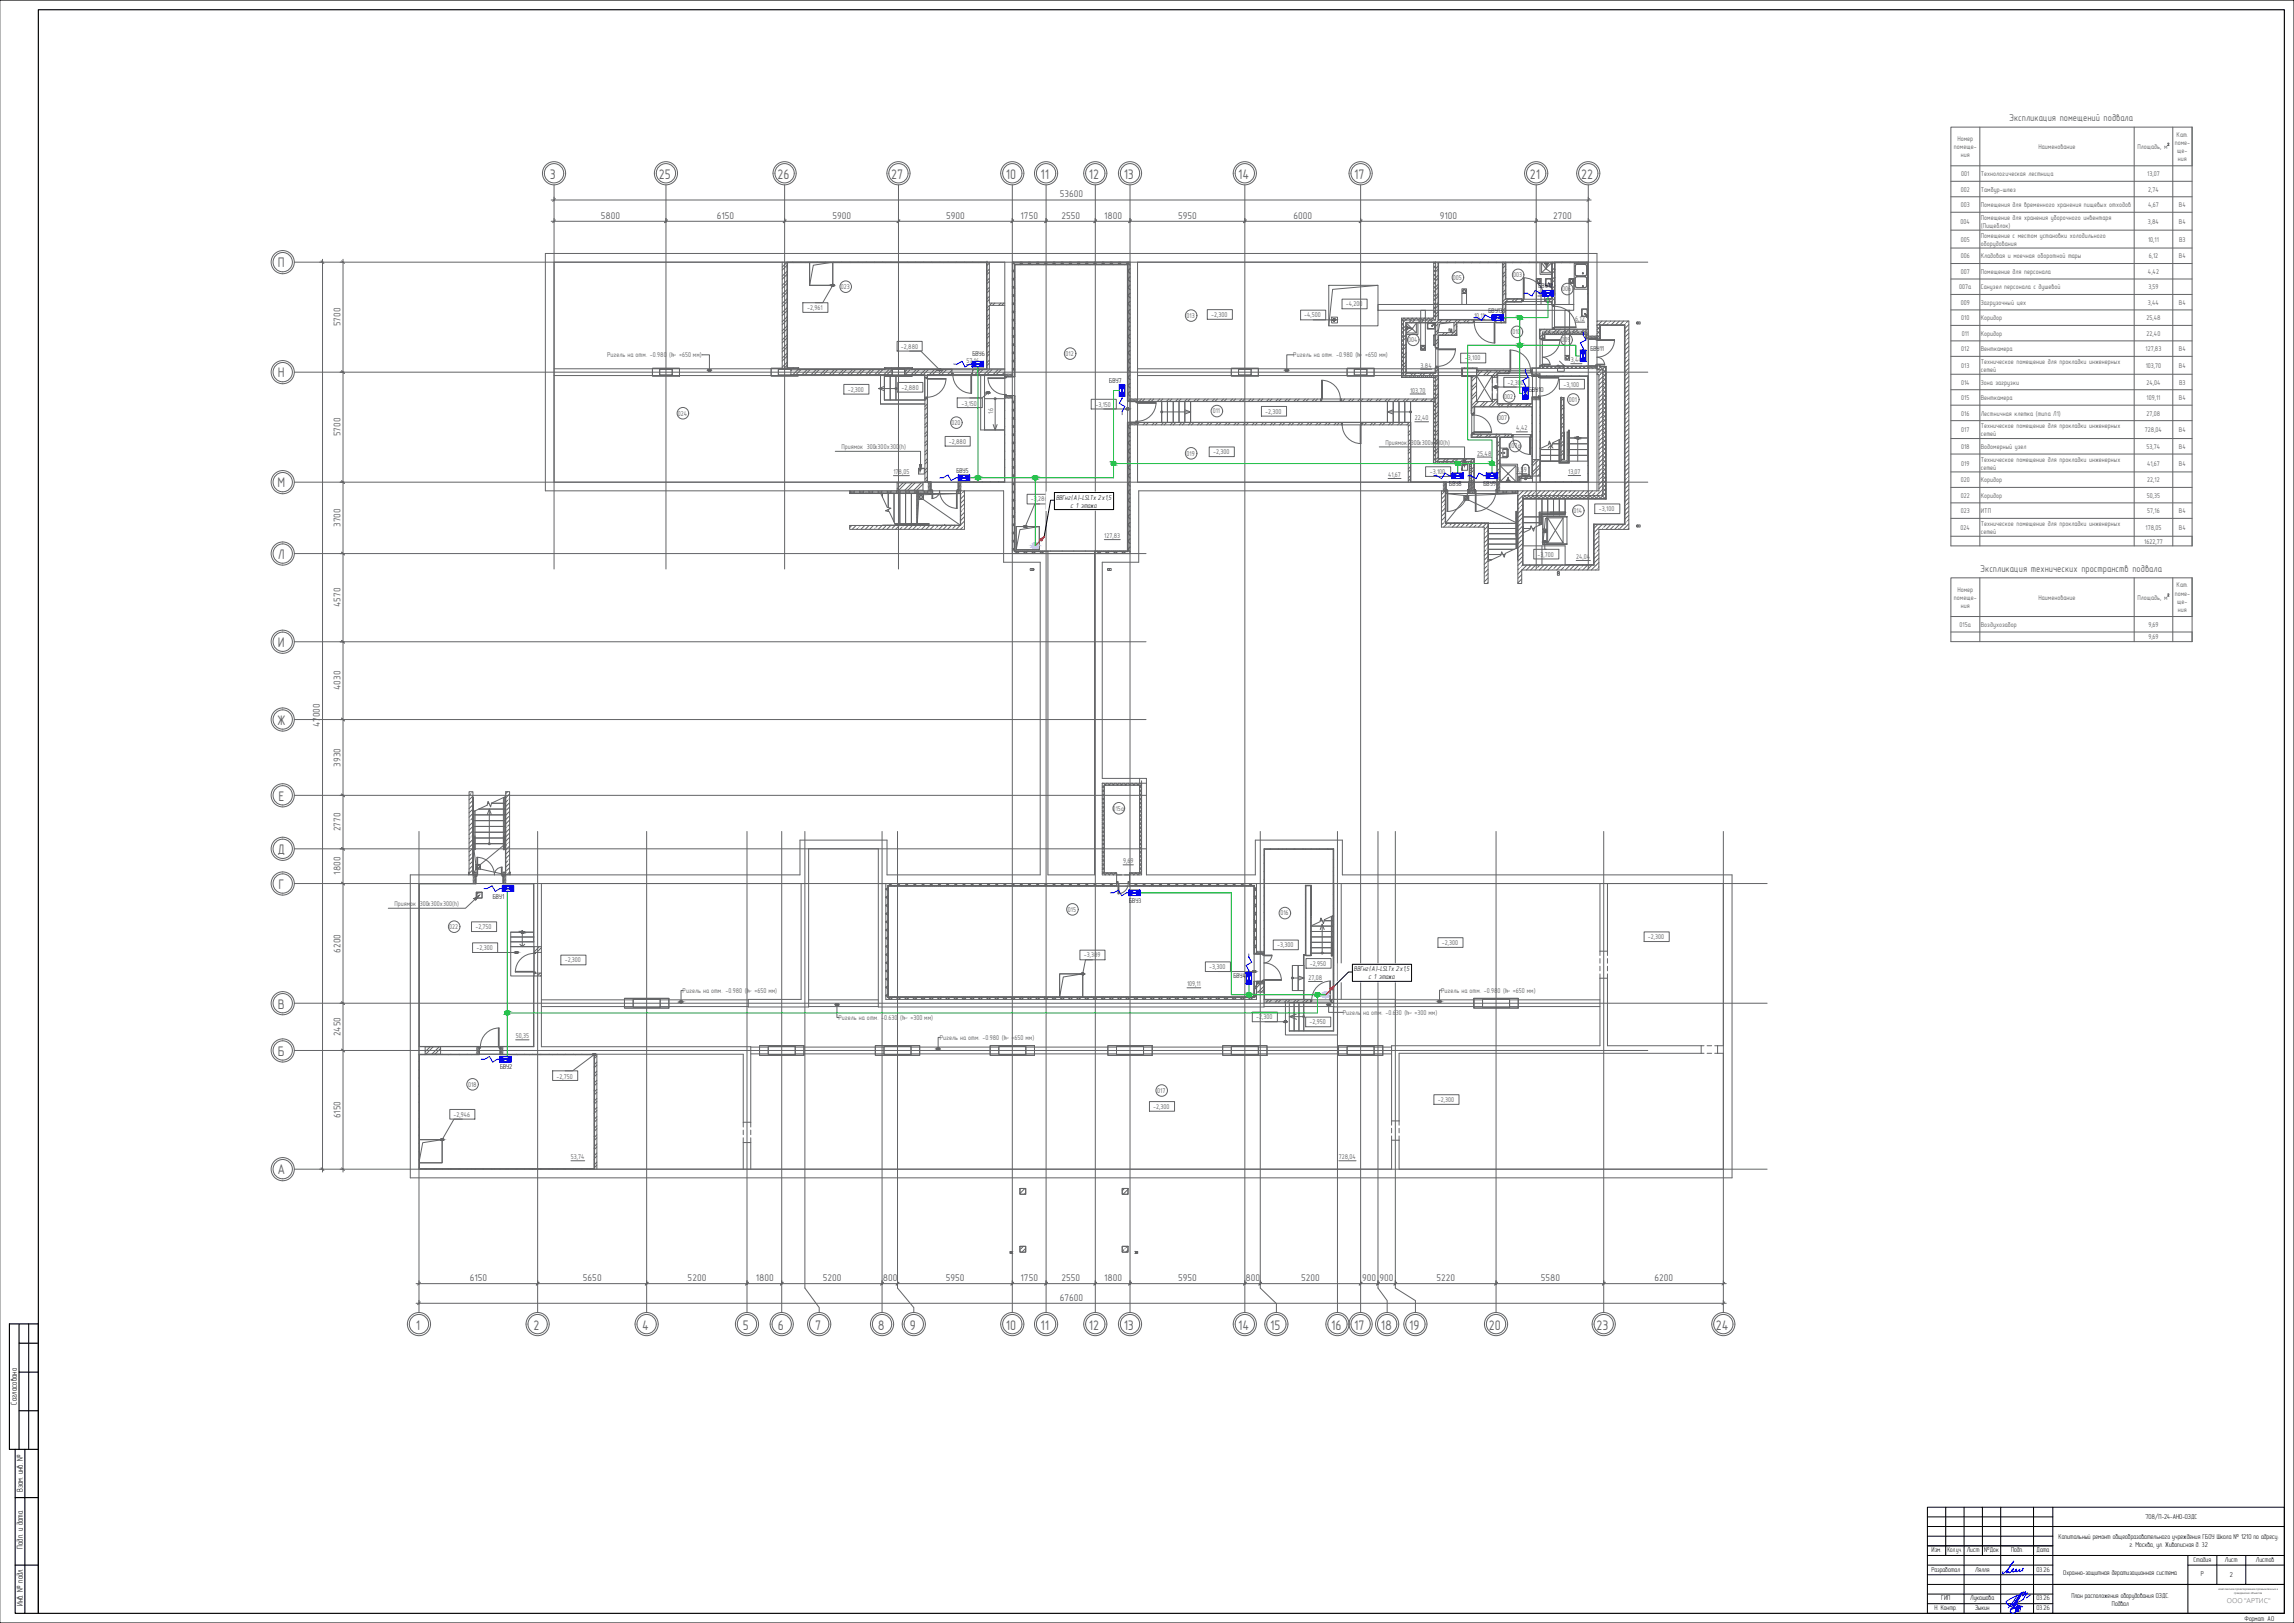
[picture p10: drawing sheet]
<svg xmlns="http://www.w3.org/2000/svg" width="1189mm" height="841mm" viewBox="0 0 1189 841" stroke-linecap="round" stroke-linejoin="round" font-family="sans-serif">
<defs><g id="words">
<g font-size="7.2" fill="#636466">
<text x="285" y="93">3</text>
<text x="341" y="93">25</text>
<text x="403" y="93">26</text>
<text x="462" y="93">27</text>
<text x="521" y="93">10</text>
<text x="539" y="93">11</text>
<text x="564" y="93">12</text>
<text x="582" y="93">13</text>
<text x="642" y="93">14</text>
<text x="702" y="93">17</text>
<text x="793" y="93">21</text>
<text x="819" y="93">22</text>
<text x="144" y="139">П</text>
<text x="144" y="196">Н</text>
<text x="144" y="253">М</text>
<text x="144" y="290">Л</text>
<text x="144" y="335">И</text>
<text x="144" y="376">Ж</text>
<text x="144" y="415">Е</text>
<text x="144" y="443">Д</text>
<text x="144" y="461">Г</text>
<text x="144" y="523">В</text>
<text x="144" y="547">Б</text>
<text x="144" y="609">А</text>
<text x="215" y="689">1</text>
<text x="277" y="689">2</text>
<text x="333" y="689">4</text>
<text x="385" y="689">5</text>
<text x="403" y="689">6</text>
<text x="422" y="689">7</text>
<text x="455" y="689">8</text>
<text x="471" y="689">9</text>
<text x="521" y="689">10</text>
<text x="539" y="689">11</text>
<text x="564" y="689">12</text>
<text x="582" y="689">13</text>
<text x="642" y="689">14</text>
<text x="658" y="689">15</text>
<text x="690" y="689">16</text>
<text x="702" y="689">17</text>
<text x="716" y="689">18</text>
<text x="730" y="689">19</text>
<text x="772" y="689">20</text>
<text x="827" y="689">23</text>
<text x="889" y="689">24</text>
</g>
<g font-size="5.1" fill="#636466">
<text x="1041" y="63">Экспликация помещений подвала</text>
<text x="549" y="102">53600</text>
<text x="311" y="113">5800</text>
<text x="371" y="113">6150</text>
<text x="431" y="113">5900</text>
<text x="490" y="113">5900</text>
<text x="529" y="113">1750</text>
<text x="550" y="113">2550</text>
<text x="572" y="113">1800</text>
<text x="611" y="113">5950</text>
<text x="670" y="113">6000</text>
<text x="746" y="113">9100</text>
<text x="805" y="113">2700</text>
<text x="176" y="169" transform="rotate(-90 176 169)">5700</text>
<text x="176" y="226" transform="rotate(-90 176 226)">5700</text>
<text x="176" y="273" transform="rotate(-90 176 273)">3700</text>
<text x="1026" y="296">Экспликация технических пространств подвала</text>
<text x="176" y="315" transform="rotate(-90 176 315)">4570</text>
<text x="176" y="358" transform="rotate(-90 176 358)">4030</text>
<text x="166" y="377" transform="rotate(-90 166 377)">47000</text>
<text x="176" y="397" transform="rotate(-90 176 397)">3930</text>
<text x="176" y="431" transform="rotate(-90 176 431)">2770</text>
<text x="176" y="453" transform="rotate(-90 176 453)">1800</text>
<text x="176" y="494" transform="rotate(-90 176 494)">6200</text>
<text x="176" y="537" transform="rotate(-90 176 537)">2450</text>
<text x="176" y="580" transform="rotate(-90 176 580)">6150</text>
<text x="243" y="664">6150</text>
<text x="302" y="664">5650</text>
<text x="356" y="664">5200</text>
<text x="392" y="664">1800</text>
<text x="426" y="664">5200</text>
<text x="457" y="664">800</text>
<text x="490" y="664">5950</text>
<text x="529" y="664">1750</text>
<text x="550" y="664">2550</text>
<text x="572" y="664">1800</text>
<text x="611" y="664">5950</text>
<text x="645" y="664">800</text>
<text x="674" y="664">5200</text>
<text x="706" y="664">900</text>
<text x="715" y="664">900</text>
<text x="744" y="664">5220</text>
<text x="798" y="664">5580</text>
<text x="857" y="664">6200</text>
<text x="549" y="674">67600</text>
</g>
<g font-size="4.4">
<text x="9" y="728" transform="rotate(-90 9 728)">Согласовано</text>
<text x="12" y="773" transform="rotate(-90 12 773)">Взам. инв. №</text>
<text x="12" y="802" transform="rotate(-90 12 802)">Подп. и дата</text>
<text x="12" y="832" transform="rotate(-90 12 832)">Инв. № подл.</text>
</g>
<text font-size="3.8" fill="#545454" x="1154" y="831">ООО &quot;АРТИС&quot;</text>
<g font-size="3.7">
<text x="797" y="149">БВУ12</text>
<text x="771" y="162">БВУ13</text>
<text x="504" y="185">БВУ6</text>
<text x="824" y="182">БВУ11</text>
<text x="575" y="198">БВУ7</text>
<text x="792" y="203">БВУ10</text>
<text x="496" y="245">БВУ5</text>
<text x="751" y="252">БВУ8</text>
<text x="769" y="252">БВУ9</text>
<text x="547" y="259">ВВГнг(А)-LSLTx 2х1,5</text>
<text x="555" y="263">с 1 этажа</text>
<text x="255" y="466">БВУ1</text>
<text x="585" y="468">БВУ3</text>
<text x="702" y="503">ВВГнг(А)-LSLTx 2х1,5</text>
<text x="639" y="507">БВУ4</text>
<text x="709" y="508">с 1</text>
<text x="715" y="508">этажа</text>
<text x="259" y="554">БВУ2</text>
<text x="1112" y="787">708/П-24-АНО-ОЗДС</text>
<text x="1067" y="798">Капитальный ремонт общеобразовательного учреждения ГБОУ Школа № 1210 по адресу:</text>
<text x="1104" y="802">г. Москва, ул. Живописная д. 32</text>
<text x="1001" y="804">Изм.</text>
<text x="1009" y="804">Кол.уч.</text>
<text x="1019" y="804">Лист</text>
<text x="1028" y="804">№Док</text>
<text x="1042" y="804">Подп.</text>
<text x="1055" y="804">Дата</text>
<text x="1137" y="809">Стадия</text>
<text x="1153" y="809">Лист</text>
<text x="1169" y="809">Листов</text>
<text x="1001" y="814">Разработал</text>
<text x="1024" y="814">Лялля</text>
<text x="1055" y="814">03.26</text>
<text x="1069" y="816">Охранно-защитная дератизационная система</text>
<text x="1141" y="817">Р</text>
<text x="1156" y="817">2</text>
<text x="1006" y="829">ГИП</text>
<text x="1021" y="829">Лукашова</text>
<text x="1055" y="829">03.26</text>
<text x="1074" y="828">План расположения оборудования ОЗДС.</text>
<text x="1095" y="832">Подвал</text>
<text x="1003" y="835">Н. Контр.</text>
<text x="1024" y="834">Зыкин</text>
<text x="1055" y="834">03.26</text>
<text x="1163" y="840">Формат A0</text>
</g>
<g font-size="3.6" fill="#636466">
<text x="1128" y="71">Кат.</text>
<text x="1013" y="77">помеще-</text>
<text x="1014" y="73">Номер</text>
<text x="1056" y="77">Наименование</text>
<text x="1108" y="77">Площадь, м</text>
<text x="1127" y="75">поме-</text>
<text x="1016" y="82">ния</text>
<text x="1128" y="79">ще-</text>
<text x="1129" y="84">ния</text>
<text x="1016" y="91">001</text>
<text x="1027" y="91">Технологическая лестница</text>
<text x="1113" y="91">13,07</text>
<text x="1016" y="99">002</text>
<text x="1027" y="99">Тамбур-шлюз</text>
<text x="1113" y="99">2,74</text>
<text x="1016" y="107">003</text>
<text x="1027" y="107">Помещения для временного хранения пищевых отходов</text>
<text x="1113" y="107">4,67</text>
<text x="1129" y="107">В4</text>
<text x="1027" y="114">Помещение для хранения уборочного инвентаря</text>
<text x="1016" y="116">004</text>
<text x="1027" y="118">(Пищеблок)</text>
<text x="1113" y="116">3,84</text>
<text x="1129" y="116">В4</text>
<text x="1016" y="125">005</text>
<text x="1027" y="123">Помещение с местом установки холодильного</text>
<text x="1113" y="125">10,11</text>
<text x="1129" y="125">В3</text>
<text x="1027" y="127">оборудования</text>
<text x="1016" y="134">006</text>
<text x="1027" y="134">Кладовая и моечная оборотной тары</text>
<text x="1114" y="134">6,12</text>
<text x="1129" y="134">В4</text>
<text x="784" y="144">003</text>
<text x="1016" y="142">007</text>
<text x="1027" y="142">Помещение для персонала</text>
<text x="1113" y="142">4,42</text>
<text x="436" y="150">023</text>
<text x="753" y="145">005</text>
<text x="1015" y="150">007а</text>
<text x="1027" y="150">Санузел персонала с душевой</text>
<text x="1113" y="150">3,59</text>
<text x="797" y="153">4,67</text>
<text x="810" y="151">006</text>
<text x="418" y="161">-2,961</text>
<text x="697" y="159">-4,200</text>
<text x="1016" y="158">009</text>
<text x="1027" y="158">Загрузочный цех</text>
<text x="1113" y="158">3,44</text>
<text x="1129" y="158">В4</text>
<text x="615" y="165">013</text>
<text x="628" y="164">-2,300</text>
<text x="676" y="164">-4,500</text>
<text x="764" y="165">10,11</text>
<text x="816" y="166">6,12</text>
<text x="1016" y="166">010</text>
<text x="1027" y="166">Коридор</text>
<text x="1112" y="166">25,48</text>
<text x="784" y="173">010</text>
<text x="1017" y="174">011</text>
<text x="1027" y="174">Коридор</text>
<text x="1112" y="174">22,40</text>
<text x="730" y="177">004</text>
<text x="809" y="177">009</text>
<text x="315" y="185">Ригель на отм. -0.980 (h =650 мм)</text>
<text x="467" y="181">-2,880</text>
<text x="552" y="184">012</text>
<text x="670" y="185">Ригель на отм. -0.980 (h</text>
<text x="707" y="185">=650 мм)</text>
<text x="1016" y="182">012</text>
<text x="1027" y="182">Венткамера</text>
<text x="1112" y="182">127,83</text>
<text x="1129" y="182">В4</text>
<text x="501" y="188">57,16</text>
<text x="736" y="191">3,84</text>
<text x="759" y="187">-3,100</text>
<text x="814" y="188">3,44</text>
<text x="1016" y="191">013</text>
<text x="1027" y="189">Техническое помещение для прокладки инженерных</text>
<text x="1112" y="191">103,70</text>
<text x="1129" y="191">В4</text>
<text x="1027" y="193">сетей</text>
<text x="439" y="203">-2,300</text>
<text x="467" y="202">-2,880</text>
<text x="731" y="203">103,70</text>
<text x="781" y="199">-2,300</text>
<text x="810" y="200">-3,100</text>
<text x="1016" y="199">014</text>
<text x="1027" y="199">Зона загрузки</text>
<text x="1112" y="199">24,04</text>
<text x="1129" y="199">В3</text>
<text x="780" y="207">002</text>
<text x="813" y="208">001</text>
<text x="1016" y="207">015</text>
<text x="1027" y="207">Венткамера</text>
<text x="1112" y="207">109,11</text>
<text x="1129" y="207">В4</text>
<text x="351" y="215">024</text>
<text x="498" y="210">-3,150</text>
<text x="515" y="215" transform="rotate(-90 515 215)">1:6</text>
<text x="568" y="211">-3,150</text>
<text x="629" y="214">011</text>
<text x="656" y="214">-2,300</text>
<text x="1016" y="215">016</text>
<text x="1027" y="215">Лестничная клетка (типа Л1)</text>
<text x="1112" y="215">27,08</text>
<text x="493" y="220">020</text>
<text x="733" y="218">22,40</text>
<text x="776" y="218">007</text>
<text x="1027" y="222">Техническое помещение для прокладки инженерных</text>
<text x="786" y="223">4,42</text>
<text x="1016" y="224">017</text>
<text x="1027" y="226">сетей</text>
<text x="1112" y="224">728,04</text>
<text x="1129" y="224">В4</text>
<text x="436" y="233">Приямок 300х300х300(h)</text>
<text x="492" y="230">-2,880</text>
<text x="718" y="230">Приямок</text>
<text x="731" y="230">300х300х</text>
<text x="743" y="230">300(h)</text>
<text x="782" y="232">007а</text>
<text x="1016" y="233">018</text>
<text x="1027" y="233">Водомерный узел</text>
<text x="1112" y="233">53,74</text>
<text x="1129" y="233">В4</text>
<text x="615" y="236">019</text>
<text x="629" y="235">-2,300</text>
<text x="766" y="236">25,48</text>
<text x="1027" y="239">Техническое помещение для прокладки инженерных</text>
<text x="463" y="246">178,05</text>
<text x="741" y="246">-3,100</text>
<text x="786" y="245">3,59</text>
<text x="813" y="246">13,07</text>
<text x="1016" y="241">019</text>
<text x="1027" y="243">сетей</text>
<text x="1113" y="241">41,67</text>
<text x="1129" y="241">В4</text>
<text x="719" y="247">41,67</text>
<text x="1016" y="250">020</text>
<text x="1027" y="250">Коридор</text>
<text x="1113" y="250">22,12</text>
<text x="1016" y="258">022</text>
<text x="1027" y="258">Коридор</text>
<text x="1113" y="258">50,35</text>
<text x="534" y="260">-3,286</text>
<text x="816" y="266">014</text>
<text x="829" y="265">-3,100</text>
<text x="1016" y="266">023</text>
<text x="1027" y="266">ИТП</text>
<text x="1113" y="266">57,16</text>
<text x="1129" y="266">В4</text>
<text x="1016" y="275">024</text>
<text x="1027" y="272">Техническое помещение для прокладки инженерных</text>
<text x="1112" y="275">178,05</text>
<text x="1129" y="275">В4</text>
<text x="572" y="279">127,83</text>
<text x="1027" y="277">сетей</text>
<text x="1111" y="282">1622,77</text>
<text x="797" y="289">-3,700</text>
<text x="817" y="290">24,04</text>
<text x="1128" y="304">Кат.</text>
<text x="1013" y="311">помеще-</text>
<text x="1014" y="307">Номер</text>
<text x="1056" y="311">Наименование</text>
<text x="1108" y="311">Площадь, м</text>
<text x="1127" y="309">поме-</text>
<text x="1016" y="315">ния</text>
<text x="1128" y="313">ще-</text>
<text x="1129" y="317">ния</text>
<text x="1016" y="325">015а</text>
<text x="1027" y="325">Воздухозабор</text>
<text x="1113" y="325">9,69</text>
<text x="1113" y="331">9,69</text>
<text x="577" y="420">015а</text>
<text x="582" y="447">9,69</text>
<text x="204" y="470">Приямок</text>
<text x="218" y="470">300х300х300(h)</text>
<text x="553" y="472">015</text>
<text x="664" y="474">016</text>
<text x="233" y="481">022</text>
<text x="246" y="481">-2,750</text>
<text x="662" y="491">-3,300</text>
<text x="747" y="490">-2,300</text>
<text x="854" y="487">-2,300</text>
<text x="247" y="492">-2,300</text>
<text x="562" y="496">-3,389</text>
<text x="293" y="499">-2,300</text>
<text x="627" y="502">-3,300</text>
<text x="679" y="500">-2,950</text>
<text x="678" y="508">27,08</text>
<text x="354" y="515">Ригель на отм. -0.980 (h =650 мм)</text>
<text x="615" y="511">109,11</text>
<text x="747" y="514">Ригель на отм. -0.980 (h =650 мм)</text>
<text x="696" y="526">Ригель</text>
<text x="706" y="526">на отм. -0.630 (h</text>
<text x="733" y="526">=300 мм)</text>
<text x="435" y="529">Ригель на отм. -0.630 (h</text>
<text x="472" y="529">=300 мм)</text>
<text x="651" y="528">-2,300</text>
<text x="679" y="531">-2,950</text>
<text x="267" y="538">50,35</text>
<text x="487" y="539">Ригель на отм. -0.980 (h =650 мм)</text>
<text x="243" y="563">018</text>
<text x="288" y="559">-2,750</text>
<text x="600" y="566">017</text>
<text x="598" y="575">-2,300</text>
<text x="745" y="571">-2,300</text>
<text x="235" y="579">-2,946</text>
<text x="296" y="601">53,74</text>
<text x="694" y="601">728,04</text>
</g>
<g font-size="2" fill="#636466">
<text x="348" y="185">риг .</text>
<text x="704" y="185">риг .</text>
<text x="387" y="514">риг .</text>
<text x="781" y="514">риг .</text>
<text x="730" y="525">риг .</text>
<text x="468" y="528">риг .</text>
<text x="521" y="538">риг .</text>
</g>
<g font-size="1.4" fill="#545454">
<text x="1150" y="824">комплексное проектирование промышленных и</text>
<text x="1158" y="826">гражданских объектов</text>
</g>
</g></defs>
<g fill="none" stroke="#636466" stroke-width=".52">
<path d="M405 136v55h9v1h-4v2h52v-2h-48M405 138l3-2v53M408 137l-3 3M408 139h.1M411 136h.1M415 136h.1M419 136h.1M424 136h-1M428 136h.1M432 136h.1M436 136h.1M440 136h.1"/>
<path d="M445 136h.1M449 136h.1M453 136h.1M457 136h.1M462 136h.1M466 136h.1M470 136h.1M474 136h.1M479 136h.1M483 136h.1M487 136h.1M491 136h.1"/>
<path d="M496 136h.1M500 136h.1M504 136h.1M508 136h.1M512 136h.1M512 136v56M512 137h-1M513 139l-1 2M513 136l-1 2M513 136v21h8M525 136h61M525 136l1 1"/>
<path d="M525 136v1M526 140l-1 1M526 139h.1M526 137h.1M526 138h.1M527 137h.1M528 137h.1M529 136l1 1M529 137h.1M530 136l-1 1M530 137h.1M532 137h.1"/>
<path d="M533 137h.1M533 136l1 1M534 137h.1M534 136l-1 1M535 137h.1M536 137h.1M537 137h.1M537 136l1 1M538 137h.1M538 136l-1 1M539 137h.1M540 137h.1"/>
<path d="M541 137h.1M542 136l1 1M542 137h.1M542 136l-1 1M543 137h.1M544 137h.1M545 137h.1M546 136l1 1M546 137h.1M547 136l-1 1M547 137h.1M548 137h.1"/>
<path d="M549 137h.1M550 136l1 1M550 137h.1M551 136l-1 1M551 137h.1M553 137h.1M554 137h.1M554 136l1 1M555 137h.1M555 136l-1 1M556 137h.1M557 137h.1"/>
<path d="M558 137h.1M559 136l1 1M559 137h.1M559 136l-1 1M560 137h.1M561 137h.1M562 137h.1M563 136l1 1M563 137h.1M564 136l-1 1M564 137h.1M565 137h.1"/>
<path d="M566 137h.1M567 136l1 1M567 137h.1M568 136l-1 1M568 137h.1M569 137h.1M570 137h.1M571 136l1 1M571 137h.1M572 136l-1 1M572 137h.1M574 137h.1"/>
<path d="M575 137h.1M576 137h.1M576 136l1 1M576 136l-1 1M577 137h.1M578 137h.1M579 137h.1M580 137h.1M580 136l1 1M581 136l-1 1M581 137h.1M582 137h.1"/>
<path d="M583 137h.1M584 137h.1M584 136l2 1M584 139h.1M584 138h.1M585 136l-1 1M586 136h-61v59M586 136v151h-61v-82M586 139l-1 1M743 136h-153v73M744 136h.1M745 136v30"/>
<path d="M745 138l-1 1M745 140l-1 1M746 136v30h18M746 136h33v30h-4M746 136l-1 1M746 136h.1M750 136h.1M754 136h.1M759 136h-1M763 136h.1M767 136h.1M771 136h.1"/>
<path d="M776 136h-1M779 136h.1M779 137h.1M780 136v19M780 136l-1 1M780 138l-1 1M780 140h.1M784 136h.1M788 136h.1M793 136h-1M797 136h.1M801 136h.1"/>
<path d="M804 137h.1M804 136v19M806 136l-2 1M806 139l-2 1M806 140h.1M810 136h-1M814 136h.1M818 136h.1M822 136h.1M823 136h-17M823 136h.1M823 136h-79v30h-17v29h17v44h19v11h1"/>
<path d="M823 136v36h-24v1M823 139v1M408 141l-3 2M408 145l-3 3M408 150l-3 3M408 155l-3 2M408 159l-3 3M408 142l-3 3M408 147l-3 2M408 156l-3 3M408 151l-3 3M408 143h.1"/>
<path d="M408 147h.1M408 156h.1M408 160h.1M512 150h-1M512 158h-1M512 154h-1M512 141h-1M513 158v34h8M513 158l-1 2M513 150l-1 2M513 144l-2 2M513 149l-1 1"/>
<path d="M513 154l-1 1M513 141l-1 1M513 146l-1 1M513 155l-1 1M513 160l-1 1M513 158h8M514 157l-1 1M516 157l-2 1M519 157l-1 1M520 157l-1 1M525 157l1 1M525 153l1 1"/>
<path d="M525 148l1 1M525 144l1 1M525 140l1 1M526 144l-1 1M526 148l-1 1M526 157l-1 1M526 153l-1 1M526 143h.1M526 146h.1M526 149h.1M526 152h.1M526 155h.1"/>
<path d="M526 158h.1M526 140h.1M526 144h.1M526 147h.1M526 150h.1M526 153h.1M526 156h.1M526 159h.1M526 142h.1M526 145h.1M526 148h.1M526 151h.1"/>
<path d="M526 154h.1M526 157h.1M584 158h.1M584 155h.1M584 152h.1M584 148h.1M584 145h.1M584 142h.1M584 157h.1M584 154h.1M584 151h.1M584 147h.1"/>
<path d="M584 144h.1M584 141h.1M584 159h.1M584 156h.1M584 153h.1M584 150h.1M584 146h.1M584 143h.1M584 140h.1M585 153l1 1M585 149l1 1M585 141l1 1"/>
<path d="M585 158l1 1M585 145l1 1M586 143l-1 1M586 148l-1 1M586 152l-1 1M586 156l-1 1M745 144l-1 1M745 157l-1 1M745 143l-1 1M745 147l-1 2M745 152l-1 1M745 149l-1 1"/>
<path d="M745 154l-1 1M745 158l-1 2M746 141h-1M746 145h-1M746 149h-1M746 158h-1M746 153l-1 1M779 154h.1M779 145v1M779 150h.1M779 141h.1M779 158h.1"/>
<path d="M780 156l-1 2M780 141l-1 1M780 146l-1 1M780 150l-1 1M780 155l-1 1M780 160l-1 1M780 142l-1 2M780 147l-1 1M780 152l-1 1M780 155h.1M780 157h.1M780 157v10h-5"/>
<path d="M780 152v1M780 144h.1M780 148h.1M781 156l-1 1M782 155l-2 1M782 155h.1M785 155l-1 1M785 156v1M786 155l-1 1M786 155h.1M789 155h-9v-19h24v19h-3M789 156v1h-9"/>
<path d="M789 156h12M789 156h-1M801 156v1h3v1h1M802 156v1M803 155h.1M804 155l-2 1M804 158h.1M804 154h.1M804 156v1M804 158v13M804 145v1M804 141h.1"/>
<path d="M806 158v-22h17v35h-17M806 153l-2 1M806 155l-2 1M806 140l-2 2M806 144l-2 1M806 158h-1M806 145l-2 1M806 150l-2 1M806 156v1M806 148l-2 2M806 152v1M806 144h.1"/>
<path d="M823 156v1M823 148h.1M823 144h.1M823 152h.1M408 169l-3 2M408 174l-3 2M408 178l-3 3M408 161l-3 3M408 166l-3 2M408 170l-3 3M408 175l-3 3M408 180l-3 2"/>
<path d="M408 164l-3 3M408 168h.1M408 173h.1M408 177h.1M512 162l-1 1M512 167h-1M512 171h-1M512 179l-1 1M513 172l-1 2M513 165l-1 1M513 169l-1 2M513 177l-1 1"/>
<path d="M513 174l-2 1M513 163l-1 1M513 168l-1 1M513 179l-1 1M525 178l1 1M525 165l1 1M525 174l1 1M525 170l1 1M525 161l1 1M526 165l-1 1M526 174l-1 1M526 178l-1 1"/>
<path d="M526 161l-1 1M526 170l-1 1M526 161h.1M526 165h.1M526 168h.1M526 171h.1M526 174h.1M526 177h.1M526 163h.1M526 166h.1M526 169h.1M526 172h.1"/>
<path d="M526 175h.1M526 178h.1M526 160h.1M526 164h.1M526 167h.1M526 170h.1M526 173h.1M526 176h.1M526 179h.1M584 180h.1M584 177h.1M584 174h.1"/>
<path d="M584 171h.1M584 167h.1M584 164h.1M584 161h.1M584 179h.1M584 176h.1M584 173h.1M584 169h.1M584 166h.1M584 163h.1M584 160h.1M584 178h.1"/>
<path d="M584 175h.1M584 172h.1M584 168h.1M584 165h.1M584 162h.1M585 179l1 1M585 170l1 1M585 162l1 1M585 175l1 1M585 166l1 1M586 160l-1 1M586 165l-1 1"/>
<path d="M586 169l-1 1M586 173l-1 1M586 177l-1 1M728 166l-1 1M729 174l-2 1M729 178l-2 1M729 180l-2 1M729 169l-2 1M729 175l-2 1M729 170l-2 2M729 174v1M729 178v1"/>
<path d="M729 170h.1M732 166l-2 1M733 166l-2 1M736 167h.1M736 166l-1 1M738 166l-1 1M740 167h.1M741 166l-1 1M743 166l-2 1M744 167h-15v26h15M744 167v1M744 172h.1"/>
<path d="M744 176h.1M745 176l-1 1M745 167h9v5h-9zM745 162l-1 1M745 171l-1 1M745 163l-1 1M745 168l-1 1M745 177l-1 1M745 172l-1 2M746 179h-1M746 174l-1 1M746 162h-1"/>
<path d="M746 166l-2 1M746 174h.1M747 166l-1 1M749 172l-2 2M750 172l-1 2M750 166h.1M750 166l-1 1M751 174h-1M752 166l-1 1M753 172l-1 2M754 166h.1M755 167v7h-10"/>
<path d="M755 171l-1 1M755 172l-1 2M755 168l-1 1M755 169v1M755 173v1M755 166l-1 1M757 166l-2 1M757 167h.1M759 166h-1M760 166l-1 1M761 166l-1 1M761 167h.1"/>
<path d="M763 166h.1M764 167h-9v7h-9l-1 6M764 167h-1M764 166h11M764 167h10M776 166h-1M778 167h.1M779 162v1M779 166l-2 1M780 164l-1 2M780 161l-1 1M780 166l-1 1h1"/>
<path d="M780 161h.1M780 165h.1M798 173h.1M798 175v15M798 171h6M799 171l-1 1M799 173l-1 2M799 175h.1M800 173v2l1-2h21v2M800 171h.1M801 175h-1M802 171l-1 1"/>
<path d="M802 173h.1M804 171l-2 1M804 171h.1M805 171h-7v4h1M806 171h17M806 173h.1M807 171l-2 1M808 171l-1 1M809 171h.1M811 173h-1M811 171l-1 1M813 171l-1 1"/>
<path d="M813 171h.1M815 173h.1M816 171l-1 1M817 171h.1M818 171l-2 1M819 173h.1M821 171l-1 1M822 171h-1M822 174v1M822 171l-1 1M823 173v18h-12v1h-4v-1h-7M823 175h5v-44h-545v123h199"/>
<path d="M823 169h.1M823 161h.1M823 165h.1M828 166h16v108h-15v21h-40v7h-2v-48M828 176h.1M828 168h14v104h-16v21M828 166v1M829 168v7M829 171h.1M830 166l-2 2M832 168h.1M832 166l-2 2"/>
<path d="M833 168h.1M834 167h.1M835 166l-1 1M836 168h.1M837 166l-2 2M839 166l-2 2M841 168h.1M841 166l-2 2M842 168h.1M842 168v104M842 175v1M842 180h.1"/>
<path d="M842 171h.1M842 177h.1M843 176h.1M844 166l-1 1M844 171l-2 1M844 168l-2 2M844 173l-2 2M844 177l-2 2M844 175l-1 1M844 179l-2 2M408 183l-3 3M408 188l-3 2"/>
<path d="M408 185l-3 2M408 189l-2 2M408 181h.1M408 185h.1M408 190h.1M410 192h.1M411 191h.1M413 192l-2 2M415 191l-1 1M415 192l-2 2M418 192l-2 2M419 191v1"/>
<path d="M420 192l-3 2M423 192l-3 2M423 191v1M424 192l-2 2M427 191v1M428 192l-3 2M429 192l-2 2M432 191l-1 1M432 192l-2 2M434 192l-3 2M436 191v1M437 192l-2 2"/>
<path d="M439 192l-3 2M440 191v1M442 192l-3 2M443 192l-2 2M444 191v1M446 192l-2 2M448 192l-2 2M449 191l-1 1M451 192l-2 2M453 191l-3 3M456 192l-3 2M456 194v15h23"/>
<path d="M457 191v1M457 192l-2 2M458 194v1h15v-1h6v13h-21zM459 192v-1h14v1h-4v2h10v2h1M461 192l-3 2M462 191h.1M462 192l-2 2M466 191h.1M470 192l-1 1M471 191h-1M472 192l-3 2M474 191v1"/>
<path d="M475 192l-3 2M476 192l-2 2M478 191v1M479 196v10M479 192l-2 2M481 195l-1 1M481 194h.1M481 197v53M481 194v2M481 192l-2 2M482 191v1M484 194h.1"/>
<path d="M484 192l-2 2M486 192l-3 2M487 191v1M488 194h.1M489 192l-3 2M490 192l-2 2M491 191v1M493 194h-12M493 192h11M493 192l-2 2M494 194h9M504 194h17"/>
<path d="M504 193v-2h7v-55h-103v55h6h44h15h20v2l-1 1M505 192h-1M508 191l-3 3M509 192l-2 2M510 194h-1M510 194v29h-2M512 184h-1M513 187l-2 1M513 191l-3 3M513 183l-1 2M513 188l-1 1M513 182l-1 1"/>
<path d="M514 194h.1M514 192l-2 2M517 192l-2 2M518 194h.1M519 192l-3 2M521 194v1h5v-58h58v71h6M521 194h.1M521 195v-59h-234v114h178v4M521 196v8M521 193l-2 1M525 191l1 1M525 187l1 1"/>
<path d="M525 182l1 1M526 182l-1 1M526 186l-1 1M526 195h-1M526 191l-1 1M526 192h.1M526 195h.1M526 180h.1M526 184h.1M526 187h.1M526 190h.1M526 193h.1"/>
<path d="M526 181h.1M526 185h.1M526 188h.1M526 191h.1M526 194h.1M526 182h.1M526 186h.1M526 189h.1M584 192h.1M584 199h.1M584 196h.1M584 193h.1"/>
<path d="M584 189h.1M584 186h.1M584 183h.1M584 198h.1M584 195h.1M584 188h.1M584 185h.1M584 182h.1M584 200h.1M584 197h.1M584 194h.1M584 190h.1"/>
<path d="M584 187h.1M584 184h.1M584 181h.1M585 196l1 1M585 192l1 1M585 187l1 1M585 183l1 1M586 182l-1 1M586 186l-1 1M586 190l-1 1M586 194l-1 1M586 199l-1 1"/>
<path d="M729 192l-2 2M729 188l-2 1M729 185l-2 1M729 189l-2 1M729 191h.1M729 183l-2 1M729 187h.1M729 193l-1 2M731 193h.1M732 193l-1 2M734 193l-1 2M735 193h.1"/>
<path d="M737 193l-1 2M739 193l-2 2M740 193h-1M742 193l-2 2M743 193l-1 2M744 193h.1M744 180v-13h-15v26h15M744 191v2M745 191h-1M745 191l1 47h18v18M745 195l-1 1M745 196l-1 1"/>
<path d="M745 199l-1 1M745 191l-1 2M746 196h-1M746 200h-1M746 191l-1 1M758 192h.1M759 191h.1M759 195h.1M763 195l-1 1M763 195v16M763 200h-1M763 191h.1"/>
<path d="M764 195l-1 1M765 195h-7v-4h7v17h8v-1M765 192h11M765 195h8M765 198l-2 3M765 195l-2 2M765 200l-2 2M766 192h.1M767 192l-2 1M768 192l-2 3M771 192h-1M771 192l-2 3"/>
<path d="M773 192l-3 3M773 195v1M773 195h.1M775 192h.1M776 193v2M776 194l-2 2M776 192l-3 3M776 195h.1M776 196v11M778 192l-2 1M778 193l-1 1M779 192h.1"/>
<path d="M781 192l-2 1M782 193v1M782 193v1h-6v2M782 192h-16v-1h-8v4h4v19h1M782 192l-1 1M782 193h12M783 192h10M794 193v2h29v55M794 194h.1M794 195h29v55h-46M794 193h.1M795 195h.1"/>
<path d="M797 191h.1M797 195h.1M798 195h.1M798 196v9M798 190h.1M799 190h-1v1h-4v1M799 190h-1M799 191h-5v4M802 195h-1M803 190h-1M806 195h.1M807 190h-1"/>
<path d="M807 190h-7h7M810 195h.1M810 190h1M811 190h11M811 190h.1M814 195h.1M815 190h.1M819 195h-1M820 190h-1M823 195h.1M823 190h5M823 199h.1"/>
<path d="M828 194h1v60h-53M829 195h.1M829 190h3v68h-43v35M829 194h.1M830 192l-2 2M831 195l-2 2M831 193l-1 1M831 200l-2 2M831 197l-2 2M832 190h.1M832 198h.1M832 194h.1"/>
<path d="M842 197h.1M842 192v1M842 184h.1M842 199h.1M843 185l-1 1M843 194l-1 1M843 185h.1M844 193h.1M844 182l-2 2M844 186l-2 2M844 191l-2 2M844 195l-2 2"/>
<path d="M844 200l-2 2M844 184h.1M844 188l-2 2M844 197l-1 2M480 206h-1v44l2-2M480 206l-1 1h-21M481 216l-2 1M481 209l-2 2M481 214l-2 1M481 211l-2 1M481 219l-2 1M481 214v1"/>
<path d="M481 210h.1M521 205v45h-24v6M521 208h.1M521 213h.1M521 217h.1M525 216l1 1M525 212l1 1M525 208l1 1M526 208l-1 1M526 212l-1 1M526 216l-1 1M526 206h.1"/>
<path d="M526 209h.1M526 212h.1M526 215h.1M526 218h.1M526 207h.1M526 210h.1M526 213h.1M526 216h.1M526 219h.1M526 208h.1M526 211h.1M526 214h.1"/>
<path d="M526 217h.1M584 205h.1M584 202h.1M584 220h.1M584 207h.1M584 204h.1M584 201h.1M584 206h.1M584 203h.1M585 204l1 1M585 200l1 1M586 203l-1 1"/>
<path d="M586 207l-1 1M586 220l-1 1M590 209v41h159v6M590 208h153M590 219h116M590 207h94M590 219v1M592 207l-2 1M593 207l-1 1M594 219l-2 1M595 219l-1 1M596 207l-1 1"/>
<path d="M598 207l-1 1M598 219l-1 1M600 219l-1 1M601 207l-1 1M603 207l-2 1M603 219l-1 1M605 219l-2 1M606 207l-1 1M607 207l-1 1M608 219l-1 1M609 219l-1 1M610 207l-1 1"/>
<path d="M612 207l-1 1M612 219l-1 1M614 219l-1 1M615 207l-1 1M617 207l-1 1M617 219l-1 1M619 219l-1 1M620 207l-1 1M621 207l-1 1M622 219l-1 1M623 219l-1 1M625 207l-2 1"/>
<path d="M626 207l-1 1M627 219l-2 1M628 219l-1 1M629 207l-1 1M631 207l-1 1M631 219l-1 1M633 219l-1 1M634 207l-1 1M636 207l-2 1M636 219l-1 1M638 219l-2 1M639 207l-1 1"/>
<path d="M640 207l-1 1M641 219l-1 1M642 219l-1 1M643 207l-1 1M645 207l-1 1M645 219l-1 1M647 219l-1 1M648 207l-1 1M650 207l-1 1M650 219l-1 1M652 219l-1 1M653 207l-1 1"/>
<path d="M654 207l-1 1M655 219l-1 1M656 219l-1 1M658 207l-2 1M659 207l-1 1M660 219l-2 1M661 219l-1 1M662 207l-1 1M664 207l-1 1M664 219l-1 1M666 219l-1 1M667 207l-1 1"/>
<path d="M669 207l-2 1M669 219l-1 1M671 219l-2 1M672 207l-1 1M673 207l-1 1M674 219l-1 1M675 219l-1 1M676 207l-1 1M678 207l-1 1M678 219l-1 1M680 219l-1 1M681 207l-1 1"/>
<path d="M683 207l-1 1M683 219l-1 1M684 207v1h-94M685 219l-1 1M688 219l-1 1M689 219l-1 1M693 219l-2 1M694 219l-1 1M695 207v1h48M695 207h48M695 219h.1M695 207h.1"/>
<path d="M697 207l-1 1M700 207l-1 1M702 207l-2 1M705 207l-1 1M706 219h25v31M706 207l-1 1M707 219l-1 1M708 219l-1 1M709 207l-1 1M711 207l-1 1M711 219l-1 1M713 219l-1 1"/>
<path d="M714 207l-1 1M716 207l-1 1M716 219l-1 1M718 219l-1 1M719 207l-1 1M720 207l-1 1M721 219l-1 1M722 219l-1 1M724 207l-2 1M725 207l-1 1M726 219l-2 1M727 219l-1 1"/>
<path d="M728 207l-1 1M730 207l-1 1M730 219l-1 1M731 220l-1 1M733 207l-1 1M735 207l-2 1M738 207l-1 1M739 207l-1 1M742 207l-1 1M743 208v32h18v10M745 213l-1 2M745 215l-1 1"/>
<path d="M745 220l-1 1M745 201l-1 1M745 210l-1 1M745 204l-1 1M745 218l-1 1M745 206l-2 2M746 217h-1M746 208l-2 2M746 213h-1M746 204h-1M763 208h-1M763 204h-1"/>
<path d="M763 212l-1 1M763 214v11M764 211h30M764 214h-1M764 211v3M764 211h.1M765 211h-1M765 203l-2 2M765 208l-2 2M765 204l-2 3M766 208l-3 4M769 211h-1"/>
<path d="M769 208l-2 3M771 208l-3 3M773 211h.1M775 207l-3 4M776 207v2h18v-3h4v44M776 209v-1l-3 3M776 207v1M777 211h.1M778 209l-2 2M779 209h-1M779 209l-1 2M782 211h-1"/>
<path d="M782 209l-1 2M783 209h.1M784 209l-1 2M787 209l-2 2M789 209l-2 2M790 211h.1M792 209h-1M792 209l-2 2M793 209l-1 2M794 211v14M794 206v44M794 206v1"/>
<path d="M794 215h.1M794 219h.1M798 206v44M798 207h.1M798 211h.1M798 219v1M798 215h.1M809 206v21M809 206h1v32h-1M809 206h.1M809 208v1M809 213h.1"/>
<path d="M810 211l-1 1M810 216l-1 1M810 210l-1 1M810 214l-1 2M810 219l-1 1M810 207l-1 1M810 207v31M810 220h.1M810 207h.1M810 211v1M810 216h.1M823 207h.1"/>
<path d="M823 216h.1M823 211v1M823 220h.1M823 203h.1M829 217h.1M829 203v1M830 212l-1 1M830 203h.1M831 220l-2 2M831 211h.1M831 209l-2 2M831 213l-2 2"/>
<path d="M831 206l-2 2M831 215l-2 2M831 218l-2 2M831 204l-2 2M831 202h.1M832 202h.1M832 211h.1M832 215h.1M832 219h.1M832 207h.1M842 201h.1M842 205h.1"/>
<path d="M842 218h.1M842 214h.1M842 209v1M842 208h.1M843 217h-1M843 208h.1M843 216h.1M844 202l-2 2M844 204l-2 2M844 209l-2 2M844 213l-2 2M844 218l-2 2"/>
<path d="M844 206l-1 1M844 211l-2 2M844 215h.1M844 220l-2 2M481 228l-2 1M481 233l-2 1M481 220l-2 2M481 225l-2 1M481 224l-2 1M481 238l-2 1M481 230l-2 1M481 235l-2 1"/>
<path d="M481 239l-2 1M481 223h.1M481 227h.1M481 231v1M481 236h.1M481 240h.1M521 225h.1M521 234h.1M521 238h.1M521 221h.1M521 230h.1M525 225l1 1"/>
<path d="M525 221l1 1M525 233l1 1M525 238l1 1M525 229l1 1M526 220l-1 1M526 233l-1 1M526 225l-1 1M526 229l-1 1M526 237l-1 1M526 238h.1M526 221h.1M526 224h.1"/>
<path d="M526 228h.1M526 231h.1M526 234h.1M526 237h.1M526 222h.1M526 226h.1M526 229h.1M526 232h.1M526 235h.1M526 220h.1M526 223h.1M526 227h.1"/>
<path d="M526 230h.1M526 233h.1M526 236h.1M526 239h.1M584 240h.1M584 237h.1M584 233h.1M584 230h.1M584 227h.1M584 224h.1M584 221h.1M584 239h.1"/>
<path d="M584 236h.1M584 232h.1M584 229h.1M584 226h.1M584 223h.1M584 238h.1M584 235h.1M584 231h.1M584 228h.1M584 225h.1M584 222h.1M585 238l1 1"/>
<path d="M585 234l1 1M585 230l1 1M585 225l1 1M585 221l1 1M586 224l-1 1M586 228l-1 1M586 233l-1 1M586 237l-1 1M590 220h105M706 220h24v30M731 239l-1 1M731 232l-1 2"/>
<path d="M731 223l-1 1M731 228l-1 1M731 237l-1 1M731 224l-1 2M731 229l-1 1M731 234l-1 1M745 223l-1 1M745 228l-1 1M745 238h19v12M745 232l-1 1M745 229l-1 1M745 234l-1 1"/>
<path d="M745 237l-1 1M745 224l-1 2M746 234h-1M746 225l-1 1M746 230h-1M746 221h-1M746 238l-1 1M746 238h.1M749 238l-1 1M750 238h.1M751 238l-2 1M754 238l-1 1"/>
<path d="M755 238h-1M755 238l-1 1M759 238l-2 1M760 238l-1 1M762 225l1 1h13v24M763 225h-1v2h14v23h1v-24M763 238h.1M763 238l-1 1M764 225l-1 1M764 239l-1 1M764 225h19M764 225h.1"/>
<path d="M766 226l-1 1M766 225l-1 1M767 225h.1M768 225l-1 1M771 225l-1 2M773 225l-1 1M774 226v1M776 225h-1M776 225l-1 1M776 229h.1M776 233h.1M776 237v1"/>
<path d="M777 229l-1 1M777 233l-1 2M777 238l-1 1M777 230l-1 1M777 235l-1 1M777 240l-1 1M777 225l-1 2M777 227v1M777 236h.1M777 232h.1M778 226v1M780 225h.1"/>
<path d="M781 225l-2 1M782 225l-1 1M783 226l-1 1M783 226l-6 1v23h10v-3h7v-21M794 238h4M794 223v1M794 226h.1M794 228h.1M794 232h.1M794 236h.1M796 238l-2 2M798 238l-4 3"/>
<path d="M798 232h.1M798 224h.1M798 236h.1M798 228h.1M809 221h.1M809 225v1M810 224l-1 1M810 225l-1 2M810 230l-1 1M810 233l-1 1M810 238h.1M810 221l-1 1"/>
<path d="M810 235l-1 1M810 228l-1 2M810 224h.1M810 233h.1M810 237h.1M823 224h.1M823 228v1M823 237h.1M823 233h.1M829 226h.1M829 235h.1M830 234h.1"/>
<path d="M831 238l-2 2M831 222l-2 2M831 227l-2 2M831 231l-2 2M831 236l-2 2M831 224l-1 1M831 229l-2 2M831 233h.1M832 236h.1M832 228h.1M832 223v1M832 232h.1"/>
<path d="M842 235h.1M842 231h.1M842 222h.1M842 239h.1M842 240h.1M843 239h.1M843 225l-1 2M844 233l-2 2M844 224h.1M844 222l-2 2M844 227l-2 2M844 231l-2 2"/>
<path d="M844 236l-2 2M844 229l-1 1M844 238h-1M440 256h16M440 254v2M441 256h-1M441 254v1M441 255h.1M441 255h2M443 255h.1M443 254v1M444 256h.1"/>
<path d="M445 256h.1M445 254l1 1M446 255h-1M446 255h1M447 255h1M448 254l-1 1M448 256h.1M449 255v1M450 256h.1M450 254v1M450 255h.1M450 255h2"/>
<path d="M452 255h.1M452 254v1M453 256h.1M455 256h.1M455 254v1M455 255h.1M455 255h2M457 255h.1M457 254v1M457 256h26M458 256h.1M459 256h.1"/>
<path d="M460 254v1M460 255v1M460 255h2M461 255h.1M462 255h.1M462 254v1M463 256h-1M463 255v1M464 256h.1M464 254l1 1M465 255h-1M465 255h1"/>
<path d="M465 250h13M465 254h13M466 255h1M467 254l-1 1M467 256h.1M468 250l-3 3M468 255v1M469 256h.1M469 254l1 1M470 255h-1M470 255h1M470 250l-4 4"/>
<path d="M471 255h.1M471 254v1M472 256h.1M473 250l-4 4M474 256h-1M474 255v1M474 254v1M474 255h.1M474 255h2M474 250l-3 4M475 256v16M475 259h.1"/>
<path d="M475 257h.1M476 255h.1M476 254v1M477 255v1M477 250l-3 4M477 256h1M478 254v-4h4v6M478 251l-3 3M478 256h.1M479 254v1M479 255h.1M479 255h2"/>
<path d="M481 247l-2 1M481 242l-2 2M481 244l-2 1M481 255h.1M481 244h.1M481 254v1M481 256h.1M483 254h13M483 256h13M496 256h2v16M497 254h23v37h19v162h-79v-18h-45v18h-154M497 256h.1"/>
<path d="M498 256h.1M498 258h.1M498 260h.1M498 256v16M499 255l1-1v20h-60v-2h58M500 257l-2 2M500 259l-2 2M501 250h-1M505 250h.1M509 250h.1M513 250h.1M518 250h-1"/>
<path d="M521 250v-45h5v81h58v-67h147v31h30M521 242h.1M521 247h.1M525 242l1 1M525 259l1 1M525 255l1 1M525 250l1 1M525 246l1 1M526 242l-1 1M526 246l-1 1M526 250l-1 1M526 254l-1 1"/>
<path d="M526 259l-1 1M526 247h.1M526 255h.1M526 240h.1M526 243h.1M526 250h.1M526 253h.1M526 256h.1M526 259h.1M526 241h.1M526 244h.1M526 248h.1"/>
<path d="M526 251h.1M526 254h.1M526 257h.1M526 242h.1M526 245h.1M526 249h.1M526 252h.1M526 258h.1M584 254h.1M584 259h.1M584 256h.1M584 252h.1"/>
<path d="M584 249h.1M584 246h.1M584 243h.1M584 258h.1M584 251h.1M584 248h.1M584 245h.1M584 242h.1M584 260h.1M584 257h.1M584 253h.1M584 250h.1"/>
<path d="M584 247h.1M584 244h.1M584 241h.1M585 259l1 1M585 255l1 1M585 251l1 1M585 247l1 1M585 242l1 1M586 241l-1 1M586 245l-1 1M586 250l-1 1M586 254l-1 1"/>
<path d="M586 258l-1 1M731 246l-1 2M731 242l-1 1M731 243l-1 2M731 248l-1 1M747 256h.1M747 254v19h22v29h2v-11M749 254l-2 2M749 256v15h37h-15v19M749 257l-2 2M749 259l-2 2M749 258h.1"/>
<path d="M749 257h.1M749 254h-159v37h-19v112h20v3l-1 1M749 250h.1M750 254h11M750 256h-1v15h22v19M750 256h15M761 255h1M761 254h3M761 250h.1M761 256h.1M762 250h-1v6M762 254v1"/>
<path d="M763 255h.1M764 250h.1M764 247l-1 1M764 242l-1 1M764 244l-1 1M764 248l-1 2M764 245h.1M764 249v1M764 241h.1M765 254h10M765 256h11M776 250v6"/>
<path d="M776 255h.1M776 242h.1M776 246h.1M776 254v1M777 255v1M777 243l-1 1M777 247l-1 2M777 244l-1 2M777 249l-1 1M777 240h.1M777 244v1M777 249h.1"/>
<path d="M778 256h.1M779 254v1M779 255v1M779 255h.1M779 255h2M780 256h.1M781 255h.1M781 250h-1M781 254v1M782 255v1M783 256h.1M784 254v1"/>
<path d="M784 255h.1M784 255h1M784 256h.1M785 255v1M785 250h.1M785 255h1M786 254l-1 1M787 254v2h-11M787 254h.1M787 257h-1M787 259h-1M787 257l-1 22"/>
<path d="M787 255h.1M787 247l1 1M788 247h-1M789 247l-2 2M789 257l-2 2M789 259l-3 3M789 254l-2 3M790 256h.1M790 247l1 1M792 254l-2 2M792 247l-1 1M793 247l1 1v-1"/>
<path d="M793 258h.1M794 254l-3 3M794 247h4M794 247h-7v3M794 248h-6v2M794 240v1M795 255l-1 2M796 255h.1M797 258h.1M798 242l-4 4M798 245l-1 2M798 241l-4 4"/>
<path d="M798 245h.1M798 249h.1M798 254l-2 3M801 254l-2 2M802 258h.1M802 250h.1M803 254l-3 3M804 256l-1 1M804 255h.1M805 254v1M806 258h.1M806 250h.1"/>
<path d="M807 254l-2 3M810 254l-3 3M810 258h.1M810 250h.1M812 254l-3 3M812 256v1M813 256h.1M814 254l-1 1M814 258h.1M815 250h-1M816 254l-2 3M818 255l-2 2"/>
<path d="M819 258h-1M819 250h.1M821 254l-3 3M821 256h.1M823 258h.1M823 250h.1M823 254l-1 2M823 245v1M823 241h.1M825 254l-2 3M827 255l-2 2M827 258h.1"/>
<path d="M827 255h.1M828 254v-62h3v65h-2M829 249h.1M830 243l-1 1M831 251l-2 2M831 242h.1M831 240l-2 2M831 245l-2 2M831 249l-2 2M831 254l-4 3M831 247l-2 1M831 256h-1"/>
<path d="M831 258h.1M832 245h.1M832 240v1M832 249h.1M832 257v1M832 253h.1M842 248h.1M842 256h.1M842 243h.1M842 252h.1M843 248l-1 1M843 256l-1 2"/>
<path d="M843 247h.1M844 256h.1M844 240l-2 2M844 245l-2 2M844 249l-2 2M844 253l-2 3M844 258l-2 2M844 242l-2 2M844 247h.1M844 251l-2 2M441 272l-1 1M444 272l-2 2"/>
<path d="M444 274h.1M445 273h.1M446 272v1M448 272l-2 2M450 272l-2 2M453 272l-2 2M453 274h.1M455 272l-1 1M457 272l-2 2M459 273l-2 1M460 272h.1M461 272h.1"/>
<path d="M462 272l-2 2M464 272h.1M464 272l-2 2M465 272h.1M466 272l-2 2M466 272h.1M467 273l-1 1M468 273h.1M470 272h.1M471 272l-2 2M471 272h.1M473 272l-2 2"/>
<path d="M473 272h.1M474 272h.1M475 272l-2 2M475 266v1M475 262h.1M475 271h.1M475 268h.1M475 263h.1M476 274h-1M476 272h.1M476 273h.1M477 272v1"/>
<path d="M478 272h.1M479 272h.1M480 272l-2 2M481 272h.1M482 272l-2 2M484 272h.1M484 272l-2 2M485 274h.1M485 272h.1M486 272l-1 1M487 272h.1M488 272h.1"/>
<path d="M489 272l-2 2M490 272h.1M490 273l-1 1M492 272h.1M493 272l-2 2M493 272h.1M495 272h.1M495 272l-1 2M498 272l-2 2M498 272h-41M498 272h.1M498 271h.1"/>
<path d="M498 269h.1M498 263h.1M498 267h.1M498 264v1M498 265h.1M499 273l-1 1M499 264h.1M499 273h.1M500 261l-2 2M500 266l-2 2M500 270l-2 2M500 263l-1 1"/>
<path d="M500 268l-2 2M525 272l1 1M525 276l1 1M525 267l1 1M525 263l1 1M526 280l-1 1M526 263l-1 1M526 267l-1 1M526 271l-1 1M526 276l-1 1M526 262h.1M526 265h.1"/>
<path d="M526 269h.1M526 272h.1M526 275h.1M526 278h.1M526 260h.1M526 263h.1M526 266h.1M526 270h.1M526 273h.1M526 276h.1M526 279h.1M526 261h.1"/>
<path d="M526 264h.1M526 268h.1M526 271h.1M526 274h.1M526 277h.1M584 278h.1M584 274h.1M584 271h.1M584 268h.1M584 265h.1M584 262h.1M584 280h.1"/>
<path d="M584 277h.1M584 273h.1M584 270h.1M584 267h.1M584 264h.1M584 261h.1M584 279h.1M584 275h.1M584 272h.1M584 269h.1M584 266h.1M584 263h.1"/>
<path d="M585 276l1 1M585 272l1 1M585 268l1 1M585 264l1 1M586 262l-1 1M586 266l-1 1M586 271l-1 1M586 275l-1 1M586 279l-1 1M747 263h.1M748 271l-1 1M748 262h.1"/>
<path d="M749 270h.1M749 263l-2 2M749 266l-2 2M749 261h.1M749 266h.1M749 271h.1M749 268l-2 2M749 263h.1M750 271l-2 2M751 271h-1M751 273h.1M752 271l-1 1"/>
<path d="M754 271h.1M755 271l-2 2M755 271h.1M756 272l-1 1M757 271h.1M758 271h.1M759 271l-2 2M760 271h.1M761 271l-1 2M763 271h.1M764 271l-2 2M765 271h.1"/>
<path d="M765 272l-1 1M765 272h.1M768 271h.1M768 271l-2 2M769 271h.1M769 277h.1M770 276h.1M770 271l-2 2M771 273l-2 2M771 279l-2 2M771 274h.1M771 275h.1"/>
<path d="M771 276h.1M771 280h.1M771 273h.1M771 277l-2 2M771 272h.1M771 278v1M772 271h.1M774 271h.1M777 271h.1M777 271h1M779 271h.1M782 271h.1"/>
<path d="M783 271h.1M786 279v11M787 277h-1M787 277h.1M787 266h-1M787 271h-1M787 276h-1M787 263h-1M787 268h-1M787 273h-1M787 270h.1M787 262h.1"/>
<path d="M787 263v1M788 272l-1 1M788 263h.1M788 280l-1 2M788 271h.1M789 277l-2 3M789 261l-1 1M789 270h.1M789 266l-2 2M789 264l-2 2M789 268l-2 3M789 273l-2 2"/>
<path d="M789 275l-2 2M789 279h.1M789 262h.1M789 271h.1M789 266v1M789 275h.1M826 272h.1M826 276h.1M826 272v21h-37M827 278h.1M828 272l-2 2M829 278l-3 3"/>
<path d="M829 276l-2 1M830 272l-4 4M831 274h.1M831 272h.1M833 272l-2 1M835 272l-3 2M836 273l-1 1M837 272h.1M839 274h.1M839 272l-2 2M841 272l-1 2M842 269h.1"/>
<path d="M842 260h.1M842 271h.1M842 262h.1M843 270h.1M844 265l-2 2M844 262l-2 3M844 267l-2 2M844 271l-3 3M844 260l-1 1M844 269l-1 1M844 274h-1M525 280l1 1"/>
<path d="M525 284l1 1M526 284l-1 1M526 281h.1M526 284h.1M526 282h.1M526 285h.1M526 280h.1M526 283h.1M526 286l1 1M527 286h.1M528 286h.1M528 286l-1 1"/>
<path d="M529 286h.1M530 286h.1M530 286l1 1 1-1M531 286h.1M532 286h.1M533 286h.1M534 286h.1M535 286l1 1M535 286h.1M536 286h.1M537 286l-1 1M537 286h.1"/>
<path d="M538 286h.1M539 286l1 1M539 286h.1M540 286h.1M541 286l-1 1M541 286h.1M542 286h.1M543 286v167h24v-167M568 286h.1M569 286l1 1 1-1M569 286h.1M570 286h.1"/>
<path d="M571 286h.1M572 286h.1M573 286h.1M573 286l1 1M574 286h.1M575 286l-1 1M575 286h.1M576 286h.1M577 286h.1M577 286l1 1M578 286h.1M579 286l-1 1"/>
<path d="M579 286h.1M580 286h.1M581 286h.1M581 286l1 1M582 286h.1M583 286l-1 1M583 286h.1M584 284h.1M584 281h.1M584 283h.1M584 285h.1M584 282h.1"/>
<path d="M585 285l1 1M585 281l1 1M586 283l-1 1M769 299h.1M770 285l-1 1M771 293l-2 2M771 284h.1M771 293h.1M771 288l-2 2M771 286h.1M771 286l-2 2M771 290l-2 3"/>
<path d="M771 295l-2 2M771 299l-2 2M771 297l-1 1M771 288h.1M771 289h.1M771 282l-2 2M771 283h.1M787 281h-1M787 285h-1M787 282h-1M787 287h-1M787 286h.1"/>
<path d="M787 295h.1M788 294h.1M789 296l-2 2M789 298l-2 2M789 288l-2 3M789 282l-2 2M789 286l-2 3M789 284l-1 1M789 291l-2 2M789 293h-1M789 288h.1M789 292h.1"/>
<path d="M789 283v1M791 293l-2 2M793 293h.1M794 293l-3 2M796 295h.1M796 293l-3 2M797 293h.1M798 293l-1 1M800 282h12M800 293l-2 2M801 293h.1M802 293l-2 2"/>
<path d="M803 293h.1M805 293l-3 2M805 295h.1M805 293h.1M807 293l-2 2M809 293l-2 2M810 293h.1M810 294l-1 1M811 293h.1M812 293h-1M814 293l-3 2M816 293l-2 2"/>
<path d="M818 293l-2 2M819 295h-1M819 294h.1M820 293h.1M822 293h.1M823 293l-3 2M825 293l-3 2M826 289h.1M826 285h.1M827 287h-1M827 295h.1M827 286h.1"/>
<path d="M828 295h.1M828 281l-2 2M829 282l-3 3M829 285l-1 1M829 287l-3 2M829 291l-4 4M829 289l-3 3M829 294h-1M771 302h.1M789 300l-2 2M244 411l-1 1M245 420l-2 1"/>
<path d="M245 411h.1M245 413v40zM245 413l-2 1M245 417l-2 2M245 415l-2 1M245 417h.1M245 418h.1M245 413h.1M245 416v1M262 413v40M262 415h.1M262 420h.1"/>
<path d="M262 416h.1M262 414h.1M262 418v1M262 413v-3h2v43M263 410l-1 1M263 415l-1 1M264 414h.1M264 418l-1 2M264 411l-2 2M264 416l-2 2M571 420l1 1M571 418l1 1"/>
<path d="M571 416l1 1M571 414l1 1M571 411l1 1M571 409l1 1M571 407l1 1M571 406h.1M572 406l1 1M572 407l-1 1M572 409l-1 1M572 411l-1 1M572 414l-1 1M572 416l-1 1"/>
<path d="M572 418l-1 1M572 420l-1 1M572 420h.1M573 407h.1M574 406l-1 1M574 406l1 1M576 406l-1 1M576 406l1 1M578 406l-1 1M578 406l1 1M580 406l-1 1M580 406l1 1"/>
<path d="M581 407h.1M582 406l-1 1M583 406l1 1M583 407h.1M584 407h.1M584 406l-1 1M585 406l1 1M586 406l-1 1M587 406l1 1M588 406l-1 1M589 406l1 1M591 403h3v3"/>
<path d="M591 416l1 1M591 414l1 1M591 408l1 1M591 418l1 1M591 412l1 1M591 410l1 1M591 406h1M592 406v47h-7l1-1M592 411l-1 1M592 407l-1 1M592 409l-1 1M592 413l-1 1"/>
<path d="M592 417l-1 1M592 415l-1 1M592 420l-1 1M594 406v47h57v-18h45v18h202v157h-685v-157h34M594 406h-23v47h8M243 434v1M243 425h.1M244 434h.1M245 437v15h2v6h-30v148h504v-15M245 437v-27h-2v43M245 437h16zM245 421l-2 2"/>
<path d="M245 430l-2 2M245 435l-2 2M245 439l-2 2M245 424l-1 1M245 428l-2 2M245 433h.1M245 437l-2 2M245 434h.1M245 440h.1M245 425h.1M245 431h.1M245 432h.1"/>
<path d="M245 426l-2 2M245 421h.1M245 435h.1M245 423h.1M245 427h.1M245 437h.1M262 428h.1M262 429v1M262 431h.1M262 423h.1M262 427h.1M262 434h.1"/>
<path d="M262 438h.1M262 433h.1M262 437h.1M262 425h.1M262 439h.1M262 430v1M263 438h-1M263 429h.1M263 437h.1M264 423l-2 2M264 420l-2 2M264 425l-2 2"/>
<path d="M264 429l-2 2M264 434l-2 2M264 438l-2 2M264 427l-1 1M264 432l-2 2M264 436v1M571 439l1 1M571 437l1 1M571 435l1 1M571 433l1 1M571 431l1 1M571 428l1 1"/>
<path d="M571 426l1 1M571 424l1 1M571 422l1 1M572 424h.1M572 422h.1M572 422l-1 1M572 424l-1 1M572 426l-1 1M572 428l-1 1M572 430l-1 2M572 433l-1 1M572 435l-1 1"/>
<path d="M572 437l-1 1M572 439l-1 1M572 428h.1M591 425h.1M591 437l1 1M591 431l1 1M591 427l1 1M591 425h1M591 422l1 1M591 439l1 1M591 435l1 1M591 433l1 1"/>
<path d="M591 429l1 1M591 420l1 1M592 424l-1 1M592 439l-1 1M592 437l-1 1M592 422l-1 1M592 428l-1 1M592 432l-1 1M592 426l-1 1M592 430l-1 1M592 434l-1 1M658 440h.1"/>
<path d="M663 440h-1M667 440h.1M671 440h.1M675 440h.1M680 440h-1M684 440h.1M688 440h.1M243 452h.1M243 453h2M244 443l-1 1M245 451l-2 2M245 442h.1"/>
<path d="M245 444l-2 2M245 448l-2 2M245 453h.1M245 446l-2 2M245 448h.1M245 445h.1M245 449v1M245 451h.1M245 452l1 1M246 453h.1M246 453h1M247 453h13"/>
<path d="M261 453h1M262 452h-1M262 453h.1M262 452v1M262 442h.1M262 453h2M262 445h.1M262 449h.1M262 447h.1M262 451v1M262 444h.1M262 448h.1"/>
<path d="M262 452h-1v6h16M263 446l-1 1M264 446h.1M264 450l-1 1M264 443l-2 2M264 447l-2 2M264 452l-1 1M264 441l-2 2M264 452h.1M415 458v60h-27v4h31v-82h36v82h200v-14v10h24M419 458h-138v36h-4M455 458h124v1h-119v58h190v-9h1v6"/>
<path d="M459 458v60h192v-4M460 460l-1 1M461 458l1 1M461 459h.1M462 458l-1 1M462 459h.1M463 459h.1M464 459h.1M465 458l1 1M465 459h.1M466 459h.1M466 458l-1 1"/>
<path d="M467 459h.1M468 459h.1M469 458l1 1M470 459h.1M471 459h.1M471 458l-1 1M472 459h.1M473 459h.1M473 458l1 1M474 459h.1M475 459h.1M475 458l-1 1"/>
<path d="M476 459h.1M477 459h.1M478 458l1 1M478 459h.1M479 459h.1M479 458l-1 1M480 459h.1M481 459h.1M482 458l1 1M482 459h.1M483 459h.1M483 458l-1 1"/>
<path d="M484 459h.1M485 459h.1M486 458l1 1M486 459h.1M487 459h.1M488 458l-1 1M488 459h.1M490 459h.1M490 458l1 1M491 459h.1M492 459h.1M492 458l-1 1"/>
<path d="M493 459h.1M494 459h.1M495 458l1 1M495 459h.1M496 459h.1M496 458l-1 1M497 459h.1M498 459h.1M499 458l1 1M499 459h.1M500 459h.1M500 458l-1 1"/>
<path d="M501 459h.1M502 459h.1M503 458l1 1M503 459h.1M504 459h.1M505 458l-1 1M505 459h.1M506 459h.1M507 458l1 1M507 459h.1M508 459h.1M509 458l-1 1"/>
<path d="M509 459h.1M511 459h.1M512 459h.1M512 458l1 1M513 459h.1M513 458l-1 1M514 459h.1M515 459h.1M516 459h.1M516 458l1 1M517 459h.1M517 458l-1 1"/>
<path d="M518 459h.1M519 459h.1M520 459h.1M520 458l1 1M521 459h.1M522 458l-1 1M522 459h.1M523 459h.1M524 459h.1M524 458l1 1M525 459h.1M526 458l-1 1"/>
<path d="M526 459h.1M527 459h.1M528 459h.1M529 458l1 1M529 459h.1M530 458l-1 1M530 459h.1M532 459h.1M533 459h.1M533 458l1 1M534 459h.1M534 458l-1 1"/>
<path d="M535 459h.1M536 459h.1M537 459h.1M537 458l1 1M538 459h.1M539 458l-1 1M539 459h.1M540 459h.1M541 459h.1M541 458l1 1M542 459h.1M543 458l-1 1"/>
<path d="M543 459h.1M544 459h.1M545 459h.1M546 458v1M546 459h.1M547 458l-1 1M547 459h.1M548 459h.1M549 459h.1M550 458l1 1M550 459h.1M551 458l-1 1"/>
<path d="M551 459h.1M553 459h.1M554 459h.1M554 458l1 1M555 459h.1M555 458l-1 1M556 459h.1M557 459h.1M558 459h.1M558 458l1 1M559 459h.1M560 458l-1 1"/>
<path d="M560 459h.1M561 459h.1M562 459h.1M562 458l1 1M563 459h.1M564 458l-1 1M564 459h.1M565 459h.1M566 459h.1M567 458l1 1M567 459h.1M568 458l-1 1"/>
<path d="M568 459h.1M569 459h.1M570 459h.1M571 458l1 1M571 452l2 1 1-1M571 450l1 1M571 448l1 1M571 445l1 1M571 443l1 1M571 441l1 1M571 459h.1M572 443l-1 1"/>
<path d="M572 446h.1M572 441l-1 1M572 445l-1 1M572 447l-1 1M572 450l-1 1M572 452l-1 1M572 450h.1M572 459h.1M572 458l-1 1M574 459h.1M574 452l1 1M575 459h.1"/>
<path d="M575 458l1 1M576 459h.1M576 452l-1 1M576 452l1 1 1-1M577 459h.1M577 458l-1 1M578 459h.1M578 452l1 1M585 453h1M586 459h.1M587 452l1 1 1-1M587 459h.1"/>
<path d="M588 458l1 1M588 459h.1M589 452h.1M589 452l1 1M589 459h.1M589 458l-1 1M590 452h.1M590 459h.1M591 452v-45h-19v45h7v5M591 452h-6v5M591 452l1 1M591 450l1 1"/>
<path d="M591 446l1 1M591 441l1 1M591 448l1 1M591 444l1 1M591 452v1M591 459h.1M592 447l-1 1M592 441l-1 1M592 443l-1 1M592 445l-1 1M592 449l-1 1M592 451l-2 2"/>
<path d="M592 458l1 1M592 459h.1M593 459h.1M594 458l-1 1M595 459h.1M596 459h.1M596 458l1 1M597 459h.1M598 459h.1M598 458l-1 1M599 459h.1M600 459h.1"/>
<path d="M601 458l1 1M601 459h.1M602 459h.1M602 458l-1 1M603 459h.1M604 459h.1M605 458l1 1M605 459h.1M606 459h.1M606 458l-1 1M607 459h.1M608 459h.1"/>
<path d="M609 458l1 1M609 459h.1M610 459h.1M611 458l-1 1M611 459h.1M612 459h.1M613 458l1 1M613 459h.1M614 459h.1M615 458l-1 1M615 459h.1M617 459h.1"/>
<path d="M618 459h.1M618 458l1 1M619 459h.1M619 458l-1 1M620 459h.1M621 459h.1M622 459h.1M622 458l1 1M623 459h.1M623 458l-1 1M624 459h.1M625 459h.1"/>
<path d="M626 459h.1M626 458l1 1M627 459h.1M628 458l-1 1M628 459h.1M629 459h.1M630 459h.1M630 458l1 1M631 459h.1M632 458l-1 1M632 459h.1M633 459h.1"/>
<path d="M634 459h.1M635 458l1 1M635 459h.1M636 458l-1 1M636 459h.1M638 459h.1M639 459h.1M639 458l1 1M640 459h.1M640 458l-1 1M641 459h.1M642 459h.1"/>
<path d="M643 459h.1M643 458l1 1M644 459h.1M645 458l-1 1M645 459h.1M646 459h.1M647 459h.1M647 458l1 1M648 459h.1M649 458l-1 1M649 459h.1M650 460h.1"/>
<path d="M651 460l-1 1 1 1M655 451v1M655 456h.1M655 460h.1M655 443h.1M655 447h.1M691 458v60h32v4h-32v-3M691 441h.1M691 445h.1M691 449v1M691 454h.1M691 458h.1"/>
<path d="M829 458v35M833 458v35M459 473l1 1M459 469l1 1M459 465l1 1M459 478l1 1M459 461l1 1M460 473l-1 1M460 464l-1 1M460 468l-1 1M460 477l-1 1M460 460h.1"/>
<path d="M460 463h.1M460 466h.1M460 470h.1M460 473h.1M460 476h.1M460 479h.1M460 461h.1M460 464h.1M460 467h.1M460 471h.1M460 474h.1M460 477h.1"/>
<path d="M460 462h.1M460 465h.1M460 468h.1M460 472h.1M460 475h.1M460 478h.1M650 479h.1M650 475h.1M650 472h.1M650 469h.1M650 466h.1M650 463h.1"/>
<path d="M650 477h.1M650 474h.1M650 471h.1M650 468h.1M650 465h.1M650 462h.1M650 480h.1M650 476h.1M650 473h.1M650 470h.1M650 467h.1M650 464h.1"/>
<path d="M650 461h.1M650 478l1 1M651 464l-1 1 1 1M651 468l-1 1 1 1M651 472l-1 1 1 1M651 477l-1 1M655 464h.1M655 468v1M655 477h.1M655 473h.1M679 474v21h-2v-36h2v36M679 478h.1"/>
<path d="M691 476v42h-1M691 474v-34h-36v54h-5v-35h-65v-1h66v36M691 462h.1M691 466v1M691 471h.1M691 475h.1M691 479h.1M277 491v3M277 494v9M280 491l-3 2M281 491h-4v-33h-60v84h31v4h-31M281 491l-3 3"/>
<path d="M459 494l1 1M459 482l1 1M459 499l1 1M459 490l1 1M459 486l1 1M460 481l-1 1M460 485l-1 1M460 490l-1 1M460 494l-1 1M460 498l-1 1M460 482h.1M460 485h.1"/>
<path d="M460 488h.1M460 492h.1M460 495h.1M460 498h.1M460 480h.1M460 483h.1M460 486h.1M460 489h.1M460 493h.1M460 496h.1M460 499h.1M460 481h.1"/>
<path d="M460 484h.1M460 487h.1M460 491h.1M460 494h.1M460 497h.1M460 500h.1M650 494h.1M650 491h.1M650 488h.1M650 485h.1M650 482h.1M650 493h.1"/>
<path d="M650 490h.1M650 487h.1M650 484h.1M650 481h.1M650 492h.1M650 489h.1M650 486h.1M650 483h.1M651 481l-1 1 1 1M651 485l-1 1 1 1M651 489l-1 1 1 1M651 494h-1"/>
<path d="M655 494v-54h36v79M655 495v13M655 490h.1M655 481h.1M655 494h.1M655 485v1M679 482v1M679 487h.1M679 491h.1M691 483v1M691 488h.1M691 492h.1"/>
<path d="M691 496h.1M277 504v2M277 504h4v38h108v40M280 504l-2 2M281 506h-4v36h-18v4h49v60h-91M281 505l-1 1M459 511l1 1M459 503l1 1M459 516l1 1M459 507l1 1M460 502l-1 1M460 511l-1 1"/>
<path d="M460 507l-1 1M460 515l-1 1M460 517l1 1M460 501h.1M460 504h.1M460 507h.1M460 510h.1M460 514h.1M460 502h.1M460 505h.1M460 508h.1M460 511h.1"/>
<path d="M460 515h.1M460 503h.1M460 506h.1M460 509h.1M460 513h.1M460 516h.1M461 517h.1M462 517h.1M463 517l-2 1M463 517h.1M464 517h.1M465 517l1 1"/>
<path d="M465 517h.1M466 517h.1M467 517l-1 1M467 517h.1M468 517h.1M469 517l1 1M469 517h.1M470 517h.1M471 517l-1 1M471 517h.1M472 517h.1M473 517l1 1"/>
<path d="M473 517h.1M474 517h.1M475 517l-1 1M475 517h.1M476 517h.1M477 517l1 1M477 517h.1M478 517h.1M479 517h.1M479 517l-1 1M480 517h.1M482 517l1 1"/>
<path d="M482 517h.1M483 517h.1M484 517h.1M484 517l-1 1M485 517h.1M486 517h.1M486 517l1 1M487 517h.1M488 517h.1M488 517l-1 1M489 517h.1M490 517h.1"/>
<path d="M490 517l1 1M491 517h.1M492 517h.1M492 517l-1 1M493 517h.1M494 517h.1M494 517l1 1M495 517h.1M496 517h.1M496 517l-1 1M497 517h.1M498 517h.1"/>
<path d="M498 517l1 1M499 517h.1M500 517h.1M501 517l-1 1M501 517h.1M503 517h.1M503 517l1 1M504 517h.1M505 517h.1M505 517l-1 1M506 517h.1M507 517h.1"/>
<path d="M507 517l1 1M508 517h.1M509 517h.1M509 517l-1 1M510 517h.1M511 517h.1M511 517l1 1M512 517h.1M513 517h.1M513 517l-1 1M514 517h.1M515 517h.1"/>
<path d="M515 517l1 1M516 517h.1M517 517h.1M518 517l-1 1M518 517h.1M519 517h.1M520 517l1 1M520 517h.1M521 517h.1M522 517l-1 1M522 517h.1M524 517h.1"/>
<path d="M524 517l1 1M525 517h.1M526 517h.1M526 517l-1 1M527 517h.1M528 517h.1M528 517l1 1M529 517h.1M530 517h.1M530 517l-1 1M531 517h.1M532 517h.1"/>
<path d="M532 517l1 1M533 517h.1M534 517h.1M535 517l-1 1M535 517h.1M536 517h.1M537 517l1 1M537 517h.1M538 517h.1M539 517l-1 1M539 517h.1M540 517h.1"/>
<path d="M541 517l1 1M541 517h.1M542 517h.1M543 517l-1 1M543 517h.1M545 517h.1M545 517l1 1M546 517h.1M547 517h.1M547 517l-1 1M548 517h.1M549 517h.1"/>
<path d="M549 517l1 1M550 517h.1M551 517h.1M552 517l-1 1M552 517h.1M553 517h.1M554 517l1 1M554 517h.1M555 517h.1M556 517l-1 1M556 517h.1M557 517h.1"/>
<path d="M558 517l1 1M558 517h.1M559 517h.1M560 517l-1 1M560 517h.1M561 517h.1M562 517l1 1M562 517h.1M563 517h.1M564 517l-1 1M564 517h.1M566 517h.1"/>
<path d="M566 517l1 1M567 517h.1M568 517h.1M569 517l-1 1M569 517h.1M570 517h.1M571 517l1 1M571 517h.1M572 517h.1M573 517l-1 1M573 517h.1M574 517h.1"/>
<path d="M575 517l1 1M575 517h.1M576 517h.1M577 517l-1 1M577 517h.1M578 517h.1M579 517l1 1M579 517h.1M580 517h.1M581 517h.1M581 517l-1 1M582 517h.1"/>
<path d="M583 517l1 1M583 517h.1M584 517h.1M585 517h.1M586 517l-1 1M587 517h.1M588 517h.1M588 517l1 1M589 517h.1M590 517h.1M590 517l-1 1M591 517h.1"/>
<path d="M592 517h.1M592 517l1 1M593 517h.1M594 517h.1M594 517l-1 1M595 517h.1M596 517h.1M596 517l1 1M597 517h.1M598 517h.1M598 517l-1 1M599 517h.1"/>
<path d="M600 517h.1M600 517l1 1M601 517h.1M602 517h.1M603 517l-1 1M603 517h.1M604 517h.1M605 517l1 1M605 517h.1M606 517h.1M607 517l-1 1M608 517h.1"/>
<path d="M609 517h.1M609 517l1 1M610 517h.1M611 517h.1M611 517l-1 1M612 517h.1M613 517h.1M613 517l1 1M614 517h.1M615 517h.1M615 517l-1 1M616 517h.1"/>
<path d="M617 517h.1M617 517l1 1M618 517h.1M619 517h.1M619 517l-1 1M620 517h.1M621 517h.1M622 517l1 1M622 517h.1M623 517h.1M624 517l-1 1M624 517h.1"/>
<path d="M625 517h.1M626 517l1 1M626 517h.1M627 517h.1M628 517l-1 1M629 517h.1M630 517h.1M630 517l1 1M631 517h.1M632 517h.1M632 517l-1 1M633 517h.1"/>
<path d="M634 517h.1M634 517l1 1M635 517h.1M636 517h.1M636 517l-1 1M637 517h.1M638 517h.1M638 517l1 1M639 517h.1M640 517h.1M641 517l-1 1M641 517h.1"/>
<path d="M642 517h.1M643 517l1 1M643 517h.1M644 517h.1M645 517l-1 1M645 517h.1M646 517h.1M647 517l1 1M647 517h.1M648 517h.1M649 517l-1 1M650 517h.1"/>
<path d="M650 516h.1M650 513h.1M650 510h.1M650 515h.1M650 512h.1M650 509h.1M650 514h.1M650 511h.1M650 516l1 1M651 511l-1 1 1 1M651 515l-1 1M651 508h4v6h-4z"/>
<path d="M653 508l-2 2M654 508l-3 4M655 513l-1 1M655 511l-3 3M655 515h.1M657 518h-1M657 518l-1 1M659 518l-1 1M661 518h.1M662 518l-1 1M664 518l-1 1M665 518h.1"/>
<path d="M667 518l-1 1M668 518l-1 1M669 518h.1M672 518l-2 1M673 518l-1 1M674 518h-1M676 518l-1 1M678 518h.1M678 518l-1 1M679 519h-24M679 519h.1M690 519h1"/>
<path d="M690 519h.1M691 518l-1 1M691 519h-23v15h23v-12v12M691 519h.1M691 500h.1M691 505h.1M691 509h.1M691 513h.1M691 517h.1M695 518v-60h198v84h-3M829 507v35h-108v39M833 507v35h49"/>
<path d="M217 546h168v36M217 542h11M217 554h.1M217 550h.1M217 558v1M220 542v4M221 546h.1M223 542l-3 3M224 542l-3 4M225 546h.1M228 542l-4 4M228 542v4"/>
<path d="M228 543l-3 3M229 546h.1M234 546h.1M238 546h.1M242 546h.1M246 546h.1M248 542h-20M249 542h10M263 546h.1M268 546h-1M272 546h.1M276 546h.1"/>
<path d="M277 542h-18M280 546h.1M285 546h-1M289 546h.1M293 546h.1M297 546h.1M302 546h-1M306 546h.1M308 552v1M308 557h.1M308 546v60M308 548h.1"/>
<path d="M309 546l-1 1M309 560l-1 1M309 550l-1 2M309 555l-1 1M309 547l-1 1M309 552l-1 1M309 557l-1 1M309 546v60M882 546h-157v35M890 546h3v60h-168v-15M217 563h.1M217 571h.1"/>
<path d="M217 575v1M217 567h.1M217 580h.1M308 574h.1M308 565h.1M308 569v1M308 578h.1M309 564l-1 2M309 569l-1 1M309 574l-1 1M309 579l-1 1M309 561l-1 2"/>
<path d="M309 566l-1 1M309 571l-1 1M309 575l-1 2M217 592v1M217 584h.1M217 588h.1M217 597h.1M308 582h.1M308 586v1M308 591h.1M308 595h.1M308 599h.1"/>
<path d="M309 583l-1 2M309 588l-1 1M309 593l-1 1M309 597l-1 2M309 580l-1 1M309 585l-1 1M309 590l-1 1M309 594l-1 2M309 599l-1 1M385 592v14M389 592v14M217 601h.1"/>
<path d="M217 605h.1M221 606h.1M225 606h.1M229 606h.1M234 606h.1M238 606h.1M242 606h.1M246 606h.1M251 606h.1M255 606h.1M259 606h.1M263 606h.1"/>
<path d="M268 606h-1M272 606h.1M276 606h.1M280 606h.1M285 606h-1M289 606h.1M293 606h.1M297 606h.1M302 606h-1M306 606h.1M309 602l-1 2M309 604l-1 1"/>
</g>
<g fill="none" stroke="#636466" stroke-width=".52">
<path d="M338 191h14v4h-14zM342 191h6v3h-6zM403 191h7h-7v3h7h-7zM405 191h-5v4h14v-1M459 194v1h14v-1M462 191h7v3h-7v-3h7v3h-7zM638 191h14v4h-14zM642 191h6v3h-6zM698 191h14v4h-14zM702 191h6v3h-6zM758 191h7v4h-7v-4h7v4h-7zM324 517h23v5h-23z"/>
<path d="M328 518h14v4h-14zM764 517h23v5h-23zM768 518h14v4h-14zM394 542h23v5h-23zM398 542h14v4h-14zM454 542h23v5h-23zM458 542h14v4h-14zM513 542h23v5h-23zM518 542h14v4h-14zM574 542h23v5h-23zM579 542h14v4h-14zM634 542h23v5h-23z"/>
<path d="M638 542h14v4h-14zM694 542h23v5h-23zM698 542h14v4h-14zM529 616h3v3h-3zM529 616h.1M531 618h.1M531 616l-2 2M532 618h-1M582 616h3v3h-3zM582 616v1M585 616l-3 3M585 619h-1"/>
<path d="M529 646h3v3h-3zM529 648h.1M530 646l-1 1M532 647l-2 2M582 646h3v3h-3zM582 646h.1M582 648v1M583 647h.1M584 646h.1M585 648l-2 1"/>
</g>
<g fill="none" stroke="#636466" stroke-width=".52">
<path d="M458 195v12M458 195h.1M461 195v12M464 195v12M602 208v11M605 208v11M608 208v11M611 208v11M614 208v11M617 208v11M719 208v11M722 208v11"/>
<path d="M725 208v11M728 208v11M731 208v11M798 239h10M798 233h10M798 236h10M803 230h1M805 230h3M808 239h1M808 230h1M808 233h1M808 236h1"/>
<path d="M809 227l-4 2-1 2-1-2-1 1-4 3M813 227h.1M813 230h.1M813 233h.1M813 236h.1M813 227h10M813 230h10M813 233h10M813 236h10M457 258v-2h-1l4 7h2l-3 2h2l3 7M460 256v7M463 256v14"/>
<path d="M466 256v15M469 256v15M472 256v15M799 259v6M802 259v6M805 259v6M808 259v6M811 259v6M460 264v1M466 272h.1M469 272h.1M472 272h.1"/>
<path d="M771 279h15M771 277h15M771 274h15M786 271h.1M786 279h.1M786 277h.1M786 274h.1M789 274h4M789 268h9M789 271h9M794 274h1M798 272l-3 1v2l-2-3v2l-4 2"/>
<path d="M798 268h.1M798 271h.1M798 272h.1M799 271h.1M799 267v5M799 267h12M799 266h.1M799 267h.1M802 266h.1M802 267h.1M805 266h.1M805 267h.1"/>
<path d="M808 266h.1M808 267h.1M811 266h.1M811 267h.1M771 287h7M771 285h14M771 282h15M779 287h1M786 282h.1M787 284l-7 3v2l-2-3v2l-7 3v-1h2M248 419h13M253 416h.1"/>
<path d="M255 416h6M255 416l-1 2-1-3-1 2-6 3M261 413l-6 3M261 413h1h-1M261 416h1M261 419h1M245 422h1M245 425h1M245 428h1M245 431h1M245 434h1M246 420l-1 1"/>
<path d="M246 422h15M246 425h15M246 428h15M246 431h15M246 434h15M261 422h1M261 425h1M261 428h1M261 431h1M261 434h1M261 437h1M679 480h11"/>
<path d="M684 477h1M686 477h4M690 475l-4 2v2l-1-3-1 2-5 2M690 477h1M690 480h1M691 474l-1 1M265 486h12M265 488h12M277 483h-12v8h12M679 494h11M679 483h11M679 486h11"/>
<path d="M679 488h11M679 491h11M690 494h1M690 483h1M690 486h1M690 488h1M690 491h1M670 500h6v13h-6zM671 519v15M673 500v13M673 519v15M676 519v15"/>
</g>
<g fill="none" stroke="#636466" stroke-width=".52">
<path d="M789 155v1zM789 155l1 1h-1zM789 144a11 11 0 0 1 12 11M789 144h1v11h-1zM801 155v1h-1zM801 155v1zM805 158h1v1h-1zM805 158h1zM806 159a11 11 0 0 1 11 11M764 166v1zM764 167a11 11 0 0 0 11 11M774 167h1v11h-1z"/>
<path d="M775 166v1zM799 175v1zM799 176h9h-9zM805 170h1h-1zM805 170l1 1zM806 169h11v1h-11zM808 176a9 9 0 0 1-9 9M823 175h1M823 175h.1M824 174l1 1M825 174l1 1M825 174l2 1"/>
<path d="M826 174l2 1M827 174l1 1M827 175l1 1h-1h1zM827 174h1M828 176h9h-9zM828 174v1h-5v-1l2 1M837 176a9 9 0 0 1-9 9M480 196h1zM481 196l9 1zM490 196a10 10 0 0 1-9 10M493 193l1 1zM494 193v1z"/>
<path d="M494 194a10 10 0 0 0 10 10M503 194h1v10h-1zM503 193l1 1zM504 193v1zM512 196a9 9 0 0 0 9 8M512 196h9h-9zM521 195v1zM521 195h.1M521 194v1h4v-1M521 194l1 1M521 194l2 1M522 194l1 1"/>
<path d="M523 194l1 1M523 194l2 1M524 194h1M685 197a10 10 0 0 1 10 10M685 197v10zM744 180h1v1h-1zM744 190h1h-1zM744 180h1zM744 190l1 1zM745 181h9h-9zM754 181a9 9 0 0 1-9 9M782 192v1z"/>
<path d="M782 192l1 1zM783 181a11 11 0 0 1 10 11M783 181v11zM793 192l1 1zM794 192v1zM794 194l1 1M794 195h.1M795 194l1 1M796 194l1 1M796 194l2 1M797 194l1 1M797 195l1 1z"/>
<path d="M797 195h1zM798 194h.1M798 196h10h-10zM798 194v1h-4v-1l2 1M799 189v1zM799 185a4 4 0 0 1 4 4M799 189h4h-4zM808 196a10 10 0 0 1-10 9M823 190l1 1M823 190l2 1M824 190l1 1M825 190l1 1"/>
<path d="M825 190l2 1M826 190l2 1v-1h-5v1M827 190h1M827 189h1l-1 1h1zM828 185a4 4 0 0 1 4 4M828 189h4h-4zM480 206h1zM521 204v1zM521 205h.1M521 206v-1h4v1M521 206h.1M521 205l1 1"/>
<path d="M521 205l2 1M522 205l1 1M523 205l1 1M523 205l2 1M524 205l1 1M586 207v1M586 208h.1M586 219l1 1M586 207l2 1M587 219l1 1M587 207l2 1M587 219l2 1"/>
<path d="M588 207l1 1M588 219l1 1v-1h-3v1M589 219v1M589 208v1zM589 218v1zM589 208h.1M589 219h.1M589 207h.1M589 209h10h-10zM589 207v1h-3v-1l1 1M599 209a10 10 0 0 1-10 9M684 207h1z"/>
<path d="M685 207h.1M695 207h.1M695 219v1zM695 219l1 1zM705 219l1 1zM706 219v1zM763 215h1h-1zM763 214l1 1zM764 215a9 9 0 0 1 9 9M794 206l1 1M794 207h1M794 206l2 1"/>
<path d="M795 206l2 1M796 206l1 1M797 206l1 1v-1h-4v1M797 206l1 1M797 205l1 1zM797 206h1zM798 206h.1M586 220h.1M696 220a10 10 0 0 0 9 10M705 220v10zM763 224h1v1h-1zM763 225h1z"/>
<path d="M764 224h9h-9zM783 225l1 1zM784 225v1zM784 226a9 9 0 0 0 9 9M793 226v10zM793 225h1v1h-1zM794 225v1zM481 250h1v4h-1M481 250h.1M482 250l-1 1M482 254h1zM482 254h.1"/>
<path d="M482 253v1M482 253l-1 1M482 252l-1 2M482 251l-1 2M482 251l-1 1M483 258a4 4 0 0 0 4-4 9 9 0 0 0 9 9M483 254v4zM496 254v9zM496 254h1h-1zM497 250h.1M497 250v1M498 250h-1v4h1"/>
<path d="M498 254h.1M498 253l-1 1M498 252l-1 2M498 251l-1 2M498 251l-1 1M498 250l-1 1M748 250h1v4h-1l1-1M748 250h.1M749 250l-1 1M749 254h1zM749 254h.1M749 252l-1 2"/>
<path d="M749 252l-1 1M749 251l-1 1M749 250l-1 2M750 254h.1M750 254v11zM761 254h.1M761 254a11 11 0 0 1-11 11M761 250h3v4h-3zM762 250h-1M762 250l-1 1M763 253l-1 1M763 252l-2 1"/>
<path d="M763 250l-2 2M763 250h.1M764 250l-3 3M764 254h.1M764 252l-2 2M764 251l-3 3M764 254h-1M764 253l-1 1M764 252l-1 1M764 250l-1 2M764 254h1zM765 254v11z"/>
<path d="M775 254h1zM775 254a11 11 0 0 1-10 11M776 254h.1M776 251l1-1h-1v4h1M776 250h.1M777 254h.1M777 253l-1 1M777 252l-1 1M777 251l-1 2M777 250l-1 2M245 453h2v5h-2l2-2M245 453v1"/>
<path d="M246 453l-1 1M247 453v1v-1v1zM247 453l-2 2M247 454l-2 2M247 455l-2 1M247 456l-2 1M247 457l-1 1M247 458h-1M247 444a9 9 0 0 1 9 9 4 4 0 0 1 4-4M247 444h1v9h-1zM260 449v4zM260 453l1 1v-1l-1 1z"/>
<path d="M261 455l1-2h-1v5h1M261 453v1M262 453l-1 1M262 454l-1 2M262 455l-1 1M262 456l-1 1M262 456l-1 2M262 457l-1 1M262 458h.1M579 457v1zM579 458h1v5h-1zM585 457v1z"/>
<path d="M585 458a5 5 0 0 1-6 5M277 494a10 10 0 0 0-10 10M277 494h.1M651 493v1h4v-1M651 493l1 1M651 494h1M652 493l1 1M652 493l2 1M653 493l2 1M654 493l1 1M654 494l1 1h-1h1zM655 495h4h-4z"/>
<path d="M659 495a4 4 0 0 1-4 4 9 9 0 0 1 9 9M267 503h10v1h-10zM277 504h.1M651 510v-2h4v2M651 509l1 1M652 508l1 2M652 508l2 2M653 508l2 2M654 508l1 2M654 508h1h-1h1zM655 508v1M655 508h9h-9z"/>
<path d="M679 518l1 1zM680 518v1zM689 508h1v10h-1zM690 508a10 10 0 0 0-10 10M690 518v1zM258 533h1v9h-1zM259 533a10 10 0 0 0-10 9M247 546h.1M247 545l1 1M247 544l1 1M247 543l1 2M248 542v1"/>
<path d="M248 542l1 1zM248 544l-1-2h1v4h-1M249 542v1zM259 542v1zM259 546h.1M259 545l1 1M259 544l2 2M259 543l2 2M259 543l2 1M260 542l1 1M261 542h-2v4h2l-2-1"/>
</g>
<g fill="none" stroke="#636466" stroke-width=".52">
<path d="M585 137h-59v58M779 136v30M806 136v22M780 157v10M780 156h9M780 155h9M801 155h3M801 156h3M804 157v1M744 167v13M745 166h19M745 174v6"/>
<path d="M755 167h9M775 166h4M775 167h4M798 171v4M799 173v2M804 171h.1M806 171h.1M822 173v2M829 168v7M408 189v2M414 192h.1M473 192h20"/>
<path d="M493 194h-12v2M504 194h17M504 192h8M526 195v-58h59v71M744 191v2M745 191v47M776 193h6M776 192h6M776 195v1M794 193h.1M794 192h.1M794 195h.1"/>
<path d="M798 190v1M799 190v1M829 190h.1M481 206v44M526 205v81h17M526 205v81M585 219v67h-18M743 208h1M743 207h1M763 211v3M764 211v3M776 207v1"/>
<path d="M776 209h18M809 206h.1M810 206v1M763 225h.1M764 225h.1M764 225h19M777 226h6M794 225h.1M794 226h.1M810 238h.1M440 255h42M440 254h42"/>
<path d="M440 256h42M475 254v18M475 256h.1M497 254h1v18h-41M497 255h1M497 256h1M498 256h.1M749 255h.1M749 256h.1M749 254v17h37M761 255h3M761 254h3"/>
<path d="M761 256h3M776 255h11M776 254h11M776 256h11M787 257v33M787 250h.1M829 257h-40v1M771 271v19M245 413v40M262 413v40M591 407v45h-6v1M592 407h-20v45h7v1"/>
<path d="M243 452h.1M243 452v1M245 452v1h2M245 452h2M261 452h1M261 453h1M264 452h.1M264 452v1M579 459h-119v58M579 459h-119v58h190v-9M585 459h65v35M650 508v9"/>
<path d="M655 518h24M690 518h1"/>
</g>
<g fill="none" stroke="#636466" stroke-width=".52">
<path d="M798 136v6h6M799 136a8 8 0 0 0 5 5h-5zM801 139h.1M801 139l-2 2M801 137v1l1-1M801 137h1M801 137h.1M801 136h1M802 137h.1M804 136l-3 3M804 148h.1M820 148v1z"/>
<path d="M820 148h.1M729 173a8 8 0 0 0 5-6v6zM729 167l3 3M729 170h.1M729 170h1h-1M732 170v1M732 171l2 2M735 167v6h-6M743 168h.1M743 167h.1M743 167h1M744 167h.1"/>
<path d="M744 168h.1M822 164h.1M823 164h-1M823 164h.1M848 167h2v1h-2zM777 232h4l1 1-1 4h-4M779 233h2v3M779 237h2M781 232v1v4h-2v-4h2M777 241h9v9M777 241h9v9zM781 249h.1"/>
<path d="M781 245l1 1M781 246l-4 4M781 249h1M782 249h.1M782 249h-1M782 249l-1-1v1M786 241l-4 4M848 272h2v1h-2zM534 295h1h1l-2 1zM574 295h2v1h-2zM807 296h1v2h-1zM524 649h-1h1"/>
<path d="M524 649h.1M524 649l1-1-1 1M524 649l1 1-1-1M589 649h.1M589 649l-1 1 1-1M589 649l-1-1 1 1M589 649h1h-1"/>
<circle cx="820" cy="142" r=".2"/>
<circle cx="849" cy="167" r=".5"/>
<circle cx="778" cy="235" r=".2"/>
<circle cx="780" cy="235" r=".3"/>
<circle cx="849" cy="273" r=".5"/>
<circle cx="535" cy="295" r=".5"/>
<circle cx="574" cy="295" r=".5"/>
<circle cx="808" cy="297" r=".5"/>
<circle cx="524" cy="649" r=".4"/>
<circle cx="589" cy="649" r=".4"/>
</g>
<g fill="none" stroke="#636466" stroke-width=".52">
<path d="M420 136v12h12v-12M689 148h25v21h-25zM714 148l-23 2-2 19M790 155h11M796 144h3v3h-3zM806 159v10M813 144h3v3h-3zM690 164h3v3h-3zM736 179h3v2h-3zM764 166h11M799 176v13M823 176h4"/>
<path d="M828 176v13M508 194v29M526 195v10M744 180v11M745 181v9M794 195v11M456 209h23M584 208v11M617 208v11M685 207h10M719 208v11M764 215v9"/>
<path d="M510 223h11M696 220h9M783 225h11M784 226h9M798 239h10M808 239h1M813 239h.1M813 239h10M465 250h13M476 243h3v3h-3zM476 256h3v3h-3zM482 250h15"/>
<path d="M749 250h12M759 257h2v2h-2zM764 250h12M527 273h12v12h-12zM800 276v6h12M812 268h-12v6M789 283h22v10M799 283v10M247 448v2M248 448h1v2h-1M579 453h6M580 458h5"/>
<path d="M247 462h3v3h-3zM281 494v10M650 494v14M677 495h-1v23M277 503v-12h-12v15h12v-2M549 517v-12h12v12M666 519v17h27v-14M680 518h9M764 517v5M764 517h.1M248 546h11M249 542h10"/>
<path d="M217 591h12v12h-12"/>
</g>
<!-- layer: 0 -->
<g fill="none" stroke="#636466" stroke-width=".52">
<path d="M420 136v12h12v-12M431 136l-9 1-2 11M751 172v-2h1v2M752 172h.1M752 170v2zM754 167l-8 1-1 4M479 243h-2l-1 3M761 241h-3v3h3v-3h-3v3M539 273h-12v12h12v-12l-10 1-2 11M250 462h-3v3h3v-3l-3 1v2M561 505h-12v12l2-11 10-1v12M217 591h12"/>
<path d="M217 601l2-9 10-1v12h-12"/>
</g>
<g fill="#636466" stroke="#636466" stroke-width=".52">
<path d="M817 227h1z"/>
<path d="M817 226h1z"/>
<path d="M270 483h1z"/>
<path d="M817 227h1zM817 227h1z"/>
<path d="M817 227h1zM817 227h1z"/>
<path d="M817 227h1zM817 227h1z"/>
<path d="M817 227h1zM817 227h1z"/>
<path d="M817 226l1 1zM817 227h1z"/>
<path d="M817 227h1zM817 227h1z"/>
<path d="M817 227h1zM817 227h1z"/>
<path d="M817 227h1zM817 227h1z"/>
<path d="M817 227h1zM817 227h1z"/>
<path d="M817 227h1zM817 227h1z"/>
<path d="M817 227h1zM817 227h1z"/>
<path d="M817 227h1zM817 227h1z"/>
<path d="M817 227h1zM817 227h1z"/>
<path d="M817 227h1zM817 227h1z"/>
<path d="M817 227h1zM817 227h1z"/>
<path d="M817 227h1zM817 227h1z"/>
<path d="M817 227h1zM817 227h1z"/>
<path d="M817 227h1zM817 227h1z"/>
<path d="M817 227h1zM817 227h1z"/>
<path d="M817 227h1zM817 227h1z"/>
<path d="M817 227h1zM817 227h1z"/>
<path d="M817 227h1zM817 227h1z"/>
<path d="M817 227h1zM817 227h1z"/>
<path d="M817 227h1zM817 227h1z"/>
<path d="M817 227h1zM817 227h1z"/>
<path d="M817 227h1zM817 227h1z"/>
<path d="M817 227h1zM817 227h1z"/>
<path d="M817 227h1zM817 227h1z"/>
<path d="M270 483h1zM270 483h1z"/>
<path d="M270 483h1zM270 483h1z"/>
<path d="M270 483h1zM270 483h1z"/>
<path d="M270 483h1zM270 483l1 1z"/>
<path d="M270 483h1zM270 483h1z"/>
<path d="M270 483h1zM270 483h1z"/>
<path d="M270 483h1zM270 483h1z"/>
<path d="M270 483h1zM270 483h1z"/>
<path d="M270 483h1zM270 483h1z"/>
<path d="M270 483h1zM270 483h1z"/>
<path d="M270 483h1zM270 483h1z"/>
<path d="M270 483h1zM270 483h1z"/>
<path d="M270 483h1zM270 483h1z"/>
<path d="M270 483h1zM270 483h1z"/>
<path d="M270 483h1zM270 483h1z"/>
<path d="M270 483h1zM270 483h1z"/>
<path d="M270 483h1zM270 483h1z"/>
<path d="M270 483h1zM270 483h1z"/>
<path d="M270 483h1zM270 483h1z"/>
<path d="M270 483h1zM270 483h1z"/>
<path d="M270 483h1zM270 483h1z"/>
<path d="M270 483h1zM270 483h1z"/>
<path d="M270 483h1zM270 483h1z"/>
<path d="M270 483h1zM270 483h1z"/>
<path d="M270 483h1zM270 483h1z"/>
<path d="M270 483h1zM270 483h1z"/>
<path d="M270 483h1zM270 483h1z"/>
<path d="M270 483h1zM270 483h1z"/>
</g>
<g fill="#636466" stroke="#636466" stroke-width=".52">
<path d="M666 530h1z"/>
<path d="M229 591h1z"/>
<path d="M431 147h1z"/>
<path d="M431 148h1z"/>
<path d="M561 505h1z"/>
<path d="M584 211h1z"/>
<path d="M584 212h1z"/>
<path d="M531 272h1z"/>
<path d="M531 273h1z"/>
<path d="M691 166h1z"/>
<path d="M775 201h1z"/>
<path d="M800 280h1z"/>
<path d="M800 281h1z"/>
<path d="M512 204h1z"/>
<path d="M267 493h1z"/>
<path d="M486 191h1zM486 191h1z"/>
<path d="M486 191h1zM486 191h1z"/>
<path d="M486 191h1zM486 191h1z"/>
<path d="M486 191h1zM486 191h1z"/>
<path d="M486 191l1 1zM486 191l1 1z"/>
<path d="M486 192h1zM486 192h1z"/>
<path d="M486 192h1zM486 192h1z"/>
<path d="M486 192h1zM486 192h1z"/>
<path d="M486 192h1zM486 192h1z"/>
<path d="M486 192h1zM486 192h1z"/>
<path d="M486 192h1zM486 192h1z"/>
<path d="M486 192h1zM486 192h1z"/>
<path d="M486 192h1zM486 192h1z"/>
<path d="M486 192h1zM486 192h1z"/>
<path d="M486 192h1zM486 192h1z"/>
<path d="M666 529h1zM666 529h1z"/>
<path d="M666 529h1zM666 529h1z"/>
<path d="M666 529h1zM666 529h1z"/>
<path d="M666 529h1zM666 529h1z"/>
<path d="M666 529h1zM666 529h1z"/>
<path d="M666 529h1zM666 529h1z"/>
<path d="M666 529h1zM666 529h1z"/>
<path d="M666 529h1zM666 529h1z"/>
<path d="M666 529h1zM666 529h1z"/>
<path d="M666 529h1zM666 529h1z"/>
<path d="M666 529h1zM666 529h1z"/>
<path d="M666 529l1 1zM666 529l1 1z"/>
<path d="M666 530h1zM666 530h1z"/>
<path d="M666 530h1zM666 530h1z"/>
<path d="M666 530h1zM666 530h1z"/>
<path d="M666 530h1zM666 530h1z"/>
<path d="M666 530h1zM666 530h1z"/>
<path d="M666 530h1zM666 530h1z"/>
<path d="M666 530h1zM666 530h1z"/>
<path d="M307 546h1zM307 546h1z"/>
<path d="M307 546h1zM307 546h1z"/>
<path d="M307 546l1 1zM307 546l1 1z"/>
<path d="M229 590h1zM229 590h1z"/>
<path d="M229 590h1zM229 590h1z"/>
<path d="M229 590h1zM229 590h1z"/>
<path d="M229 590h1zM229 590h1z"/>
<path d="M229 590h1zM229 590h1z"/>
<path d="M229 590h1zM229 590h1z"/>
<path d="M229 590h1zM229 590h1z"/>
<path d="M229 590h1zM229 590h1z"/>
<path d="M229 590l1 1zM229 590l1 1z"/>
<path d="M229 591h1zM229 591h1z"/>
<path d="M229 591h1zM229 591h1z"/>
<path d="M229 591h1zM229 591h1z"/>
<path d="M229 591h1zM229 591h1z"/>
<path d="M229 591h1zM229 591h1z"/>
<path d="M229 591h1zM229 591h1z"/>
<path d="M229 591h1zM229 591h1z"/>
<path d="M229 591h1zM229 591h1z"/>
<path d="M431 147h1zM431 147h1z"/>
<path d="M431 147h1zM431 147h1z"/>
<path d="M431 147h1zM431 147h1z"/>
<path d="M431 147l1 1zM431 147l1 1z"/>
<path d="M431 148h1zM431 148h1z"/>
<path d="M431 148h1zM431 148h1z"/>
<path d="M431 148h1zM431 148h1z"/>
<path d="M431 148h1zM431 148h1z"/>
<path d="M431 148h1zM431 148h1z"/>
<path d="M431 148h1zM431 148h1z"/>
<path d="M431 148h1zM431 148h1z"/>
<path d="M431 148h1zM431 148h1z"/>
<path d="M431 148h1zM431 148h1z"/>
<path d="M431 148h1zM431 148h1z"/>
<path d="M431 148h1zM431 148h1z"/>
<path d="M431 148h1zM431 148h1z"/>
<path d="M431 148h1zM431 148h1z"/>
<path d="M431 148h1zM431 148h1z"/>
<path d="M431 148h1zM431 148h1z"/>
<path d="M431 148h1zM431 148h1z"/>
<path d="M431 148h1zM431 148h1z"/>
<path d="M431 148h1zM431 148h1z"/>
<path d="M431 148h1zM431 148h1z"/>
<path d="M431 148h1zM431 148h1z"/>
<path d="M649 503h1zM649 503h1z"/>
<path d="M649 503h1zM649 503h1z"/>
<path d="M649 503h1zM649 503h1z"/>
<path d="M649 503h1zM649 503h1z"/>
<path d="M649 503h1zM649 503h1z"/>
<path d="M649 503h1zM649 503h1z"/>
<path d="M649 503l1 1zM649 503l1 1z"/>
<path d="M649 504h1zM649 504h1z"/>
<path d="M649 504h1zM649 504h1z"/>
<path d="M649 504h1zM649 504h1z"/>
<path d="M649 504h1zM649 504h1z"/>
<path d="M561 504h1zM561 504h1z"/>
<path d="M561 504h1zM561 504h1z"/>
<path d="M561 504h1zM561 504h1z"/>
<path d="M561 504h1zM561 504h1z"/>
<path d="M561 504h1zM561 504h1z"/>
<path d="M561 504l1 1zM561 504l1 1z"/>
<path d="M561 505h1zM561 505h1z"/>
<path d="M561 505h1zM561 505h1z"/>
<path d="M561 505h1zM561 505h1z"/>
<path d="M561 505h1zM561 505h1z"/>
<path d="M561 505h1zM561 505h1z"/>
<path d="M561 505h1zM561 505h1z"/>
<path d="M561 505h1zM561 505h1z"/>
<path d="M561 505h1zM561 505h1z"/>
<path d="M561 505h1zM561 505h1z"/>
<path d="M561 505h1zM561 505h1z"/>
<path d="M561 505h1zM561 505h1z"/>
<path d="M584 211h1zM584 211h1z"/>
<path d="M584 211l1 1zM584 212h1z"/>
<path d="M584 212h1zM584 212h1z"/>
<path d="M584 212h1zM584 212h1z"/>
<path d="M584 212h1zM584 212h1z"/>
<path d="M584 212h1zM584 212h1z"/>
<path d="M584 212h1zM584 212h1z"/>
<path d="M584 212h1zM584 212h1z"/>
<path d="M584 212h1zM584 212h1z"/>
<path d="M584 212h1zM584 212h1z"/>
<path d="M584 212h1zM584 212h1z"/>
<path d="M584 212h1zM584 212h1z"/>
<path d="M584 212h1zM584 212h1z"/>
<path d="M584 212h1zM584 212h1z"/>
<path d="M584 212h1zM584 212h1z"/>
<path d="M584 212h1zM584 212h1z"/>
<path d="M584 212h1zM584 212h1z"/>
<path d="M584 212h1zM584 212h1z"/>
<path d="M584 212h1zM584 212h1z"/>
<path d="M584 212h1zM584 212h1z"/>
<path d="M584 212h1zM584 212h1z"/>
<path d="M584 212h1zM584 212h1z"/>
<path d="M584 212h1zM584 212h1z"/>
<path d="M584 212h1zM584 212h1z"/>
<path d="M531 272h1zM531 272h1z"/>
<path d="M531 272h1zM531 272h1z"/>
<path d="M531 272h1zM531 272h1z"/>
<path d="M531 272l1 1zM531 272l1 1z"/>
<path d="M531 273h1zM531 273h1z"/>
<path d="M531 273h1zM531 273h1z"/>
<path d="M531 273h1zM531 273h1z"/>
<path d="M531 273h1zM531 273h1z"/>
<path d="M531 273h1zM531 273h1z"/>
<path d="M531 273h1zM531 273h1z"/>
<path d="M531 273h1zM531 273h1z"/>
<path d="M531 273h1zM531 273h1z"/>
<path d="M531 273h1zM531 273h1z"/>
<path d="M531 273h1zM531 273h1z"/>
<path d="M531 273h1zM531 273h1z"/>
<path d="M531 273h1zM531 273h1z"/>
<path d="M531 273h1zM531 273h1z"/>
<path d="M531 273h1zM531 273h1z"/>
<path d="M531 273h1zM531 273h1z"/>
<path d="M531 273h1zM531 273h1z"/>
<path d="M531 273h1zM531 273h1z"/>
<path d="M531 273h1zM531 273h1z"/>
<path d="M531 273h1zM531 273h1z"/>
<path d="M531 273h1zM531 273h1z"/>
<path d="M691 165h1zM691 165h1z"/>
<path d="M691 165h1zM691 165h1z"/>
<path d="M691 165h1zM691 165h1z"/>
<path d="M691 165h1zM691 165h1z"/>
<path d="M691 165h1zM691 165h1z"/>
<path d="M691 165h1zM691 165h1z"/>
<path d="M691 165l1 1zM691 165l1 1z"/>
<path d="M691 166h1zM691 166h1z"/>
<path d="M691 166h1zM691 166h1z"/>
<path d="M691 166h1zM691 166h1z"/>
<path d="M691 166h1zM691 166h1z"/>
<path d="M691 166h1zM691 166h1z"/>
<path d="M691 166h1zM691 166h1z"/>
<path d="M691 166h1zM691 166h1z"/>
<path d="M691 166h1zM691 166h1z"/>
<path d="M691 166h1zM691 166h1z"/>
<path d="M691 166h1zM691 166h1z"/>
<path d="M691 166h1zM691 166h1z"/>
<path d="M691 166h1zM691 166h1z"/>
<path d="M691 166h1zM691 166h1z"/>
<path d="M691 166h1zM691 166h1z"/>
<path d="M691 166h1zM691 166h1z"/>
<path d="M691 166h1zM691 166h1z"/>
<path d="M691 166h1zM691 166h1z"/>
<path d="M775 200h1zM775 200h1z"/>
<path d="M775 200h1zM775 200h1z"/>
<path d="M775 200h1zM775 200h1z"/>
<path d="M775 200h1zM775 200h1z"/>
<path d="M775 200h1zM775 200h1z"/>
<path d="M775 200l1 1zM775 200l1 1z"/>
<path d="M775 201h1zM775 201h1z"/>
<path d="M775 201h1zM775 201h1z"/>
<path d="M775 201h1zM775 201h1z"/>
<path d="M775 201h1zM775 201h1z"/>
<path d="M775 201h1zM775 201h1z"/>
<path d="M775 201h1zM775 201h1z"/>
<path d="M775 201h1zM775 201h1z"/>
<path d="M800 280h1zM800 280h1z"/>
<path d="M800 280h1zM800 280h1z"/>
<path d="M800 280h1zM800 280h1z"/>
<path d="M800 280h1zM800 280h1z"/>
<path d="M800 280h1zM800 280h1z"/>
<path d="M800 280h1zM800 280h1z"/>
<path d="M800 280h1zM800 280h1z"/>
<path d="M800 280l1 1zM800 280l1 1z"/>
<path d="M800 281h1zM800 281h1z"/>
<path d="M800 281h1zM800 281h1z"/>
<path d="M800 281h1zM800 281h1z"/>
<path d="M800 281h1zM800 281h1z"/>
<path d="M800 281h1zM800 281h1z"/>
<path d="M800 281h1zM800 281h1z"/>
<path d="M800 281h1zM800 281h1z"/>
<path d="M800 281h1zM800 281h1z"/>
<path d="M800 281h1zM800 281h1z"/>
<path d="M800 281h1zM800 281h1z"/>
<path d="M800 281h1zM800 281h1z"/>
<path d="M800 281h1zM800 281h1z"/>
<path d="M800 281h1zM800 281h1z"/>
<path d="M800 281h1zM800 281h1z"/>
<path d="M800 281h1zM800 281h1z"/>
<path d="M800 281h1zM800 281h1z"/>
<path d="M512 203h1zM512 203h1z"/>
<path d="M512 203h1zM512 203h1z"/>
<path d="M512 203h1zM512 203h1z"/>
<path d="M512 203h1zM512 203h1z"/>
<path d="M512 203h1zM512 203h1z"/>
<path d="M512 203h1zM512 203h1z"/>
<path d="M512 203h1zM512 203h1z"/>
<path d="M512 203h1zM512 203h1z"/>
<path d="M512 203h1zM512 203h1z"/>
<path d="M512 203l1 1zM512 203l1 1z"/>
<path d="M512 204h1zM512 204h1z"/>
<path d="M512 204h1zM512 204h1z"/>
<path d="M512 204h1zM512 204h1z"/>
<path d="M512 204h1zM512 204h1z"/>
<path d="M512 204h1zM512 204h1z"/>
<path d="M512 204h1zM512 204h1z"/>
<path d="M512 204h1zM512 204h1z"/>
<path d="M267 493h1zM267 493h1z"/>
<path d="M267 493h1zM267 493h1z"/>
<path d="M267 493h1zM267 493h1z"/>
<path d="M267 493h1zM267 493h1z"/>
<path d="M267 493h1zM267 493h1z"/>
<path d="M267 493h1zM267 493h1z"/>
<path d="M267 493h1zM267 493h1z"/>
<path d="M267 493h1zM267 493h1z"/>
<path d="M267 493h1zM267 493h1z"/>
<path d="M267 493l1 1zM267 493l1 1z"/>
<path d="M267 494h1zM267 494h1z"/>
<path d="M267 494h1zM267 494h1z"/>
<path d="M267 494h1zM267 494h1z"/>
<path d="M267 494h1zM267 494h1z"/>
<path d="M267 494h1zM267 494h1z"/>
<path d="M267 494h1zM267 494h1z"/>
<path d="M267 494h1zM267 494h1z"/>
<path d="M267 494h1zM267 494h1z"/>
<path d="M267 494h1zM267 494h1z"/>
<path d="M267 494h1zM267 494h1z"/>
<path d="M267 494h1zM267 494h1z"/>
<path d="M267 494h1zM267 494h1z"/>
<path d="M267 494h1zM267 494h1z"/>
</g>
<g fill="#636466" stroke="#636466" stroke-width=".52">
<path d="M353 519v1z"/>
<path d="M486 544h1z"/>
<path d="M433 520h1z"/>
<path d="M688 520h1z"/>
<path d="M688 521h1z"/>
<path d="M746 518v1z"/>
<path d="M746 519h1z"/>
<path d="M367 191h1z"/>
<path d="M367 192h1z"/>
<path d="M477 241h1l-1 3z"/>
<path d="M758 238h2l-1 3z"/>
<path d="M352 519h1zM352 519h1z"/>
<path d="M352 519h1zM352 519h1z"/>
<path d="M352 519h1zM352 519h1z"/>
<path d="M352 519h1zM352 519h1z"/>
<path d="M352 519h1zM352 519h1z"/>
<path d="M352 519h1zM352 519h1z"/>
<path d="M352 519h1zM352 519h1z"/>
<path d="M352 519h1zM352 519h1z"/>
<path d="M352 519h1zM352 519h1z"/>
<path d="M486 543h1zM486 543h1z"/>
<path d="M486 543h1zM486 543h1z"/>
<path d="M486 543h1zM486 543h1z"/>
<path d="M486 543h1zM486 543h1z"/>
<path d="M486 543h1zM486 543h1z"/>
<path d="M486 543h1zM486 543h1z"/>
<path d="M486 543h1zM486 543h1z"/>
<path d="M486 543h1zM486 543h1z"/>
<path d="M486 543h1zM486 543h1z"/>
<path d="M486 543h1zM486 543h1z"/>
<path d="M486 543l1 1zM486 543l1 1z"/>
<path d="M486 544h1zM486 544h1z"/>
<path d="M486 544h1zM486 544h1z"/>
<path d="M486 544h1zM486 544h1z"/>
<path d="M486 544h1zM486 544h1z"/>
<path d="M486 544h1zM486 544h1z"/>
<path d="M486 544h1zM486 544h1z"/>
<path d="M486 544h1zM486 544h1z"/>
<path d="M486 544h1zM486 544h1z"/>
<path d="M433 520h1zM433 520h1z"/>
<path d="M433 520h1zM433 520h1z"/>
<path d="M433 520h1zM433 520h1z"/>
<path d="M433 520h1zM433 520h1z"/>
<path d="M433 520h1zM433 520h1z"/>
<path d="M433 520h1zM433 520h1z"/>
<path d="M433 520h1zM433 520h1z"/>
<path d="M433 520h1zM433 520h1z"/>
<path d="M433 520l1 1zM433 520l1 1z"/>
<path d="M433 521h1zM433 521h1z"/>
<path d="M433 521h1zM433 521h1z"/>
<path d="M433 521h1zM433 521h1z"/>
<path d="M433 521h1zM433 521h1z"/>
<path d="M433 521h1zM433 521h1z"/>
<path d="M433 521h1zM433 521h1z"/>
<path d="M433 521h1zM433 521h1z"/>
<path d="M433 521h1zM433 521h1z"/>
<path d="M433 521h1zM433 521h1z"/>
<path d="M433 521h1zM433 521h1z"/>
<path d="M433 521h1zM433 521h1z"/>
<path d="M433 521h1zM433 521h1z"/>
<path d="M688 520h1zM688 520h1z"/>
<path d="M688 520h1zM688 520h1z"/>
<path d="M688 520h1zM688 520h1z"/>
<path d="M688 520h1zM688 520h1z"/>
<path d="M688 520h1zM688 520h1z"/>
<path d="M688 520h1zM688 520h1z"/>
<path d="M688 520h1zM688 520h1z"/>
<path d="M688 520h1zM688 520h1z"/>
<path d="M688 520h1zM688 520h1z"/>
<path d="M688 520h1zM688 520h1z"/>
<path d="M688 520l1 1zM688 520l1 1z"/>
<path d="M688 521h1zM688 521h1z"/>
<path d="M688 521h1zM688 521h1z"/>
<path d="M688 521h1zM688 521h1z"/>
<path d="M688 521h1zM688 521h1z"/>
<path d="M688 521h1zM688 521h1z"/>
<path d="M688 521h1zM688 521h1z"/>
<path d="M688 521h1zM688 521h1z"/>
<path d="M688 521h1zM688 521h1z"/>
<path d="M688 521h1zM688 521h1z"/>
<path d="M688 521h1zM688 521h1z"/>
<path d="M688 521h1zM688 521h1z"/>
<path d="M688 521h1zM688 521h1z"/>
<path d="M688 521h1zM688 521h1z"/>
<path d="M746 519h1zM746 519h1z"/>
<path d="M746 519h1zM746 519h1z"/>
<path d="M746 519h1zM746 519h1z"/>
<path d="M746 519h1zM746 519h1z"/>
<path d="M746 519h1zM746 519h1z"/>
<path d="M667 191v1zM667 191v1z"/>
<path d="M666 192h1zM666 192h1z"/>
<path d="M666 192h1zM666 192h1z"/>
<path d="M666 192h1zM666 192h1z"/>
<path d="M666 192h1zM666 192h1z"/>
<path d="M666 192h1zM666 192h1z"/>
<path d="M666 192h1zM666 192h1z"/>
<path d="M666 192h1zM666 192h1z"/>
<path d="M666 192h1zM666 192h1z"/>
<path d="M666 192h1zM666 192h1z"/>
<path d="M666 192h1zM666 192h1z"/>
<path d="M666 192h1zM666 192h1z"/>
<path d="M666 192h1zM666 192h1z"/>
<path d="M666 192h1zM666 192h1z"/>
<path d="M666 192h1zM666 192h1z"/>
<path d="M666 192h1zM666 192h1z"/>
<path d="M367 191h1zM367 191h1z"/>
<path d="M367 191l1 1zM367 192h1z"/>
<path d="M367 192h1zM367 192h1z"/>
<path d="M367 192h1zM367 192h1z"/>
<path d="M367 192h1zM367 192h1z"/>
<path d="M367 192h1zM367 192h1z"/>
<path d="M367 192h1zM367 192h1z"/>
<path d="M367 192h1zM367 192h1z"/>
<path d="M367 192h1zM367 192h1z"/>
<path d="M367 192h1zM367 192h1z"/>
<path d="M367 192h1zM367 192h1z"/>
<path d="M367 192h1zM367 192h1z"/>
<path d="M367 192h1zM367 192h1z"/>
<path d="M367 192h1zM367 192h1z"/>
<path d="M367 192h1zM367 192h1z"/>
<path d="M367 192h1zM367 192h1z"/>
<path d="M367 192h1zM367 192h1z"/>
<path d="M367 192h1zM367 192h1z"/>
<path d="M367 192h1zM367 192h1z"/>
<path d="M367 192h1zM367 192h1z"/>
<path d="M367 192h1zM367 192h1z"/>
<path d="M367 192h1zM367 192h1z"/>
<path d="M367 192h1zM367 192h1z"/>
<path d="M367 192h1zM367 192h1z"/>
<path d="M246 466l2-2-1 2zM246 466h1z"/>
</g>
<g fill="none" stroke="#636466" stroke-width=".52">
<path d="M408 136v54M408 137h.1M411 136h.1M417 136h.1M420 136h-12M423 136h.1M429 136h.1M432 136h-12M432 136h79M435 136h.1M441 136h.1M447 136h.1"/>
<path d="M453 136h.1M459 136h.1M465 136h.1M471 136h.1M477 136h.1M483 136h.1M489 136h.1M495 136h.1M501 136h.1M507 136h.1M511 137h.1M511 136v55h-7"/>
<path d="M526 138h.1M529 137h.1M535 137h.1M541 137h.1M547 137h.1M553 137h.1M559 137h.1M565 137h.1M571 137h.1M577 137h.1M583 137h.1M584 138h.1"/>
<path d="M408 143h.1M408 149h.1M408 155h.1M511 143h.1M511 149h.1M511 155h.1M526 144h.1M526 150h.1M526 156h.1M584 144h.1M584 150h.1M584 156h.1"/>
<path d="M408 160h.1M408 167h.1M408 172h.1M408 179h.1M511 160h.1M511 167h.1M511 172h.1M511 179h.1M526 162h.1M526 168h.1M526 174h.1M526 180h.1"/>
<path d="M584 162h.1M584 168h.1M584 174h.1M584 180h.1M829 169h.1M829 175v-7h13v104h-16v21h-15M832 168v1M838 168v1M842 169h.1M842 175h.1M408 190v1h6M408 184h.1"/>
<path d="M411 191h.1M414 191h44M414 191h.1M417 191h.1M423 191h.1M429 191h.1M435 191h.1M441 191h.1M447 191h.1M453 191h.1M458 191h.1M459 191h.1"/>
<path d="M465 191h.1M471 191h.1M473 191h20M473 191h.1M473 191h-15M477 191h.1M483 191h.1M489 191h.1M493 191h.1M507 191h.1M511 191h.1M511 184h.1"/>
<path d="M526 195v-58h58v71M526 186h.1M526 192h.1M584 186h.1M584 192h.1M584 198h.1M798 195h25v44M829 190h3v69h-21M832 193h.1M832 199h.1M842 181h.1M842 187h.1"/>
<path d="M842 193h.1M842 199h.1M526 205v81h58v-67M526 211h.1M526 217h.1M526 205h.1M584 204h.1M798 206v26M798 211h.1M798 217h.1M809 211h.1M809 217h.1"/>
<path d="M810 211h1M810 217h1M832 211h.1M832 217h.1M832 205h.1M842 211h.1M842 217h.1M842 205h.1M526 223h.1M526 229h.1M526 235h.1M584 223h.1"/>
<path d="M584 229h.1M584 235h.1M798 232v8M798 223h.1M798 229h.1M809 228v-1zM809 223h.1M809 227v-21h2v32M809 227h.1M809 227v12h3v-15h1v15h-4v-11M810 238l1-14v14h-2M810 223h1"/>
<path d="M810 229h1M810 235h1M813 223v17h-5v-12v12h5v-17M813 223v12M813 223h.1M813 234h.1M813 224h.1M832 223h.1M832 229h.1M832 235h.1M842 223h.1M842 229h.1"/>
<path d="M842 235h.1M526 241h.1M526 247h.1M526 253h.1M526 259h.1M584 241h.1M584 247h.1M584 253h.1M584 259h.1M811 258l-22 1v17v-3M814 258v1M820 258v1"/>
<path d="M826 258v1M832 241h.1M832 247h.1M832 253h.1M842 241h.1M842 247h.1M842 253h.1M842 259h.1M471 272h.1M475 272h.1M478 272h.1M481 271v1"/>
<path d="M481 271h-17v1h17M526 271h.1M526 265h.1M526 277h.1M584 271h.1M584 265h.1M584 277h.1M786 265v19v-19M786 265v13M786 265h.1M786 277h.1M786 268h.1"/>
<path d="M786 279h1h-1M786 267h.1M786 273h.1M789 277h.1M789 276v7M798 266v6zM798 266h13M798 266h13v1h-12v5h-1zM799 266h.1M799 267h.1M799 272h-1M803 265h8"/>
<path d="M803 266h8M804 266h.1M811 265h.1M811 266h.1M811 265v1M811 265l-13 1M826 277h.1M826 272h.1M832 272h.1M838 272h.1M842 271h.1M842 265h.1"/>
<path d="M526 283h.1M526 286h.1M532 286h.1M538 286h.1M544 286h.1M550 286h.1M556 286h.1M562 286h.1M568 286h.1M574 286h.1M580 286h.1M584 283h.1"/>
<path d="M814 293h.1M820 293h.1M826 283h.1M826 289h.1M261 413v27zM245 436h1M245 437h1M246 420v20zM246 434h.1M261 434h.1M261 436h1M261 437h1"/>
<path d="M658 440h.1M664 440h.1M670 440h.1M677 440h.1M682 440h.1M688 440h.1M246 440h.1M261 440h.1M464 459h.1M470 459h.1M476 459h.1M482 459h.1"/>
<path d="M488 459h.1M494 459h.1M500 459h.1M506 459h.1M512 459h.1M518 459h.1M524 459h.1M530 459h.1M536 459h.1M542 459h.1M548 459h.1M554 459h.1"/>
<path d="M560 459h.1M566 459h.1M572 459h.1M578 459h.1M579 459h-119v58M580 459h70M584 459h.1M590 459h.1M596 459h.1M602 459h.1M608 459h.1M614 459h.1"/>
<path d="M620 459h.1M626 459h.1M632 459h.1M638 459h.1M644 459h.1M650 459h.1M650 459v35M655 445h.1M655 451h.1M655 457h.1M677 459v36zM677 459h3z"/>
<path d="M677 459h.1M691 445h.1M691 451h.1M691 457h.1M460 465h.1M460 471h.1M460 477h.1M650 465h.1M650 471h.1M650 477h.1M655 463h.1M655 469h.1"/>
<path d="M655 475h.1M677 463h.1M677 469h.1M677 475h.1M679 474l1-15v36h-3h2M679 463h1M679 469h1M679 475h1M691 474v-34h-36v54M691 463h.1M691 469h.1M691 474v44h-1"/>
<path d="M691 474h.1M460 483h.1M460 489h.1M460 495h.1M650 483h.1M650 489h.1M655 481h.1M655 487h.1M655 493h.1M655 494h.1M676 495v5zM676 495h1z"/>
<path d="M676 499h.1M676 495h.1M677 495h.1M677 481h.1M677 487h.1M677 493h.1M690 495v-20v20M690 489v6M690 495h.1M690 489h.1M690 490h1M460 513h.1"/>
<path d="M460 501h.1M460 507h.1M460 517h190M460 517h.1M464 517h.1M470 517h.1M476 517h.1M482 517h.1M488 517h.1M494 517h.1M500 517h.1M506 517h.1"/>
<path d="M512 517h.1M518 517h.1M524 517h.1M530 517h.1M536 517h.1M542 517h.1M548 517h.1M554 517h.1M560 517h.1M566 517h.1M572 517h.1M578 517h.1"/>
<path d="M584 517h.1M590 517h.1M596 517h.1M602 517h.1M608 517h.1M614 517h.1M620 517h.1M626 517h.1M632 517h.1M638 517h.1M644 517h.1M650 517h.1"/>
<path d="M650 513h.1M650 509v8M655 508v10h21v-5v5M655 508h.1M655 511h.1M655 517h.1M658 518h.1M664 518h.1M670 518h.1M676 517h.1M676 518h3M677 518h.1"/>
<path d="M217 547h.1M217 553h.1M217 559h.1M220 546v1M226 546v1M232 546v1M238 546v1M244 546v1M248 546h-31v60h91v-60h-49M262 546v1M268 546v1M274 546v1"/>
<path d="M280 546v1M286 546v1M292 546v1M298 546v1M304 546v1M308 547h.1M308 553h.1M308 559h.1M217 565h.1M217 571h.1M217 577h.1M308 565h.1"/>
<path d="M308 571h.1M308 577h.1M217 583h.1M217 589h.1M217 595h.1M308 583h.1M308 589h.1M308 595h.1M217 601h.1M220 606h.1M226 606h.1M232 606h.1"/>
<path d="M238 606h.1M244 606h.1M250 606h.1M256 606h.1M262 606h.1M268 606h.1M274 606h.1M280 606h.1M286 606h.1M292 606h.1M298 606h.1M304 606h.1"/>
<path d="M308 601h.1"/>
</g>
<g fill="none" stroke="#636466" stroke-width=".52">
<path d="M773 198v-2h3v2M455 201h9M516 207v16M602 213h15M719 213h12M773 204v3h3v-3M773 200v2M776 200v2M254 419v18M685 479v15M829 495v-2h4v2M829 497v2"/>
<path d="M833 497v2M670 507h6M829 501v2M829 505v2h4v-2M833 501v2M668 527h8M883 542h-1v4h1M885 546h2M885 542h2M889 542h1v4h-1M385 584v-2h4v2M385 590v2h4v-2"/>
<path d="M385 586v2M389 586v2M721 583v-2h4v2M721 589v2h4v-2M721 585v2M725 585v2"/>
</g>
<g fill="none" stroke="#636466" stroke-width=".52">
<path d="M800 136h1M800 136h.1M801 136v1M801 136h1M801 136h.1M801 137h.1M801 138h1M802 137h.1M802 136v1M802 136h.1M803 136h-1M803 136h.1"/>
<path d="M816 136h7v14h-7zM821 137l1 1v4l-1 1M821 137l1 1M821 137h-4l-1 5 1 1h4M758 150h2v2h-2zM758 151h.1M759 152h.1M759 150h.1M760 151h.1M796 144h3v3h-3zM797 146h.1M797 145h.1"/>
<path d="M798 145h.1M798 146h.1M803 147h.1M803 147l1 1M803 148h1M803 145l1 3M803 145h-2v3h2M803 148h.1M803 148l1 1M804 148h.1M804 149h.1M804 148h-1"/>
<path d="M804 148v1M804 144h-3v4h3M813 144h3v3h-3zM814 146h.1M814 145h.1M815 145h.1M815 146h.1M821 143l1 1v4l-1 1M821 143l1 1M821 143l-4 1-1 4 1 1h4M822 148l-1 1M822 142l-1 1"/>
<path d="M729 171h.1M729 170h.1M729 169h.1M729 169h1l-1 1M729 169v2M729 170h1M730 170l-1 1M730 170h1h-1M736 179h3v2h-3zM737 180h.1M737 179a.8 .8 0 0 1 1 1 .8 .8 0 0 1-1 1M737 179a.8 .8 0 0 0 0 1 .8 .8 0 0 0 0 1"/>
<path d="M738 180h.1M740 167v4h4M742 169h.1M743 168h.1M743 174v5M743 179h.1M743 168h-3v2h3M743 179h1M743 174h1M743 174h.1M743 167v1M743 167l1 1"/>
<path d="M743 168h1M743 168l-1 1M744 168h.1M744 168v2M744 168h-1M744 168l-2 1M744 179h.1M744 174h.1M821 163h.1M821 162h.1M821 163l2 1M821 162v1"/>
<path d="M822 163h.1M822 164h.1M822 164h1M822 161v-1l-2 1v3h2M822 163v1M823 164h-1M823 161v2M823 164h.1M823 160h-3v4h2M737 180v1M737 181h.1M738 181h.1"/>
<path d="M738 180v1M811 184h2v3h-2zM812 186h.1M812 185h.1M812 185h1M813 186h-1M813 185h.1M813 186h.1M476 256h3v3h-3zM477 258h.1M477 257h.1M477 257a.8 .8 0 0 1 1 1 .8 .8 0 0 1-1 0"/>
<path d="M477 257a.8 .8 0 0 0 0 1M478 257h.1M478 258h.1M759 257h2v2h-2zM759 258h.1M760 259h.1M760 257h.1M761 258h.1M781 249h.1M781 249v1M781 249h1M781 248v-1l1 1"/>
<path d="M782 249h.1M782 249h1M788 247h.1M788 247h5M788 247h1M789 248h4M789 247h.1M789 242a1.8 1.8 0 0 1 2-1 1.8 1.8 0 0 1 1 1M789 242v4M789 246v1M789 246h.1M789 242h.1"/>
<path d="M789 247h3M789 241h2l1 1v4h-3zM790 247h.1M790 248l1 1v-1M790 248h.1M790 248h1M791 248h.1M792 247h.1M792 242h.1M792 246h.1M792 242v5h-3M793 247h.1"/>
<path d="M247 449h.1M247 449v1M247 448v2M248 448h1v2h-1M248 448a.8 .8 0 0 1 1 1 .8 .8 0 0 1-1 1 .8 .8 0 0 0 1-1 .8 .8 0 0 0-1-1zM248 448h.1M248 450h.1M248 449h.1"/>
<circle cx="759" cy="151" r=".8"/>
<circle cx="797" cy="146" r=".8"/>
<circle cx="814" cy="146" r=".8"/>
<circle cx="820" cy="148" r=".2"/>
<circle cx="820" cy="142" r=".2"/>
<circle cx="743" cy="174" r=".2"/>
<circle cx="812" cy="185" r=".8"/>
<circle cx="760" cy="258" r=".8"/>
</g>
<g fill="none" stroke="#636466" stroke-width=".52">
<path d="M743 140l1 1M743 138l1 1M743 136l1 1M744 136l-1 1M744 136h-1v29h-17v31h17v11M744 138l-1 1M744 140l-1 1M743 159l1 1M743 157l1 1M743 155l1 1M743 153l1 1M743 151l1 1"/>
<path d="M743 148l1 1M743 146l1 1M743 144l1 1M743 142l1 1M744 148l-1 1M744 151l-1 1M744 153l-1 1M744 155l-1 1M744 159l-1 1M744 142l-1 1M744 144l-1 1M744 146l-1 1"/>
<path d="M744 157l-1 1M726 178l1 1M726 176l1 1M726 174l1 1M726 172l1 1M726 170l1 1M726 168l1 1M726 166l1 1M727 167l-1 1M727 169l-1 1M727 171l-1 1M727 174l-1 1"/>
<path d="M727 176l-1 1M727 178l-1 1M727 180l-1 1M730 165l-1 1-1-1-2 1M730 165l1 1 1-1M732 165l1 1 1-1 1 1 1-1M736 165l1 1 1-1 1 1M740 165l-1 1M740 165l1 1 1-1M743 165l1 1v-1M743 163l1 1M743 161l1 1"/>
<path d="M744 161l-1 1M744 163l-1 1M799 173l1 1M799 175h1M800 175h.1M800 173h22M801 172l1 1M801 172l-2 2M803 172l1 1M803 172l-1 1M805 172l1 1M805 172l-1 1"/>
<path d="M807 172l1 1M807 172l-1 1M809 172l1 1M809 172l-1 1M811 172l1 1M812 172l-1 1M813 172l1 1M814 172l-1 1M815 172l1 1M816 172l-1 1M818 172l1 1M818 172l-1 1"/>
<path d="M820 172l1 1M820 172l-1 1M822 172l1 1M822 174l1 1M822 175h1M822 172l-1 1M823 175h.1M823 172v1M823 173l-1 1M828 175h1M828 174l1 1M828 171l1 2"/>
<path d="M828 169l1 2M828 168v1M829 168v1M829 169l-1 2M829 171l-1 2M829 174l-1 1M726 193l1 1M726 189l1 1M726 185l1 1M726 183l1 1M726 180l1 1M726 191l1 1"/>
<path d="M726 187l1 1M727 182l-1 1M727 184l-1 1M727 186l-1 1M727 188l-1 1M727 191l-1 1M727 193l-1 1M728 195h-2M728 195l1 1M730 195l-1 1M730 195l1 1 1-1M732 195l1 1"/>
<path d="M734 195l-1 1M734 195l1 1 1-1M736 195l1 1 1-1M738 195l1 1M740 195l-1 1M740 195l1 1 1-1M743 195l1 1M743 199l1 1M743 197l1 1M744 195l-1 1M744 197l-1 1M744 199l-1 1"/>
<path d="M799 190h1l-1 1M799 190l1 1h-1M802 190l1 1M802 190l-1 1M804 190l1 1M804 190l-1 1M806 190l1 1M806 190l-1 1M807 191h4M808 190l1 1M808 190v1M810 190l1 1"/>
<path d="M810 190v1M811 190h.1M812 190l1 1M813 190l-1 1M814 190l1 1M815 190l-1 1M816 190l1 1M817 190l-1 1M818 190l1 1M819 190l-1 1M821 190l1 1M821 190l-1 1"/>
<path d="M822 190h1M823 190h-12M823 190l-1 1M828 191l1 1M828 190h1M828 190v2M828 190h.1M829 190h.1M830 190l-2 2M831 194l1 1M831 198l1 1M831 200l1 1"/>
<path d="M831 196l1 1M831 190l1 1M832 190l-2 2M832 193l-3-3h3v68h-43M832 192l-1 1M832 194l-1 1M832 196l-1 2M832 198l-1 2M743 208v32h19v10h1M743 218l1 1M743 216l1 1M743 214l1 1"/>
<path d="M743 212l1 1M743 210l1 1M743 206l1 1M743 204l1 1M743 201l1 1M743 208l1 1M744 208l-1 1M744 201l-1 1M744 204l-1 1M744 206l-1 1M744 210l-1 1M744 212l-1 1"/>
<path d="M744 214l-1 1M744 216l-1 1M744 218l-1 1M831 213l1 1M831 204l1 2M831 219l1 2M831 217l1 1M831 215l1 1M831 211l1 1M831 208l1 2M831 206l1 2M831 202l1 2"/>
<path d="M832 200l-1 2M832 202l-1 2M832 205l-1 1M832 207l-1 1M832 209l-1 1M832 211l-1 1M832 213l-1 2M832 215l-1 2M832 217l-1 2M832 219l-1 2M743 231l1 1M743 227l1 1"/>
<path d="M743 237l1 1M743 235l1 1M743 233l1 1M743 229l1 1M743 225l1 1M743 223l1 1M743 221l1 1M744 221l-1 1M744 223l-1 1M744 225l-1 1M744 227l-1 1M744 229l-1 1"/>
<path d="M744 231l-1 1M744 233l-1 1M744 235l-1 1M744 237l-1 1M747 239l-1 1-1-1-1 1h-1M747 239l1 1 1-1 1 1M753 239l-1 1-1-1-1 1M753 239l1 1 1-1 1 1 1-1M757 239l1 1 1-1 1 1M831 238l1 2M831 230l1 1M831 225l1 2"/>
<path d="M831 236l1 1M831 234l1 1M831 232l1 1M831 228l1 1M831 223l1 2M831 221l1 2M832 222l-1 1M832 224l-1 1M832 226l-1 1M832 228l-1 1M832 230l-1 2M832 232l-1 2"/>
<path d="M832 234l-1 2M832 236l-1 2M832 238l-1 2M762 243l1 1-1 1 1 1M763 240l-1 1 1 1-1 1M763 247l-1 1 1 1-1 1M763 240l-1-1-1 1M790 257l1 1M790 257l-1 1M792 257l2 1M793 257l-2 1M794 257l2 1"/>
<path d="M795 257l-2 1M796 257l2 1M797 257l-2 1M798 257l2 1M799 257l-2 1M801 257l1 1M801 257l-1 1M803 257l1 1M803 257l-1 1M805 257l1 1M805 257l-1 1M807 257l1 1"/>
<path d="M807 257l-1 1M809 257l2 1M810 257l-2 1M811 257l2 1M812 257l-2 1M813 257l2 1M814 257l-2 1M815 257l2 1M816 257l-2 1M818 257l1 1M818 257l-1 1M820 257l1 1"/>
<path d="M820 257l-1 1M822 257l1 1M822 257l-1 1M824 257l1 1M824 257l-1 1M826 257l2 1M826 257l-1 1M828 257l2 1M829 257l-2 1M830 257l2 1M831 247l1 1M831 242l1 2"/>
<path d="M831 255l1 2M831 253l1 1M831 251l1 1M831 249l1 1M831 244l1 2M831 240l1 2M832 241l-1 1M832 243l-1 1M832 245l-1 1M832 247l-1 1M832 249l-1 2M832 251l-1 2"/>
<path d="M832 253l-1 2M832 255l-3 3M832 258h-1"/>
</g>
<g fill="none" stroke="#636466" stroke-width=".52">
<path d="M807 190h4M807 190h.1M808 190h.1M808 187l3 3M810 190h.1M810 190h-3M810 190h1M811 190h-4M811 190h.1M800 276v6h12M800 274v1l1-1v1l1-1v2l-1-1v1h-1zM800 275h1z"/>
<path d="M800 276v6M800 275h.1M802 268h10v14h-10zM802 269h-1l-1 5M802 268l8 13v-13M810 268h-8v13h8M810 268l-8 13M812 268h-12v6M812 268h-2"/>
</g>
<path d="M510 207h11M510 221v2h11" fill="none" stroke="#636466" stroke-width=".52"/>
<path d="M592 405v1M579 453h2M583 453h2" fill="none" stroke="#636466" stroke-width=".52"/>
<g fill="none" stroke="#636466" stroke-width=".52">
<path d="M804 231l-2 1M805 232l-1-1v8M818 227v12M271 483v8l-2-2M272 489l-1 2"/>
<circle cx="818" cy="227" r=".5"/>
<circle cx="271" cy="483" r=".5"/>
</g>
<g fill="none" stroke="#636466" stroke-width=".52">
<path d="M1026 66v217M1106 66v217M1126 66v217M1136 66h-125v217h125M1136 66v20h-125M1136 66v217M1011 94h125M1011 119h125M1011 110h125M1011 102h125M1011 137h125M1011 129h125"/>
<path d="M714 158h102h-3v-11h3v14h-102zM758 152h2v6h-2zM796 147h3v11h-3zM1011 153h125M1011 145h125M736 161h3v18h-3zM811 161h2v23h-2zM1011 177h125M1011 169h125M1011 161h125M287 191h234M287 195h234"/>
<path d="M590 191h204M590 195h204M765 195l8 13v-13l-8 13M1011 194h125M1011 185h125M1011 218h125M1011 210h125M1011 202h125M1011 235h125M1011 227h125M475 256h1M476 259l-1 13"/>
<path d="M479 259l19 13M498 256h-19M749 256l10 1M759 259l-10 12M761 259l25 12M787 256l-26 1M1011 253h125M1011 245h125M1011 278h125v5M1011 269h125M1011 261h125M1026 299v33"/>
<path d="M1106 299v33M1126 299v33M1136 299h-125v33h125M1136 299v20h-125M1136 299v33M1011 327h125v5M245 437l2 11M262 437l-13 11M247 450l-2 3M249 450l13 3M281 518h47M342 518h46"/>
<path d="M419 518h36M723 518h45M782 518h47M281 522h47M342 522h46M419 522h36M655 522h36M723 522h45M782 522h47M389 543h9M389 546h9M412 543h46"/>
<path d="M412 546h46M472 543h46M472 546h46M532 543h47M532 546h47M593 543h45M593 546h45M652 543h46M652 546h46M712 543h9M712 546h9"/>
</g>
<g fill="none" stroke="#636466" stroke-width=".52">
<path d="M416 157h13v5h-13zM696 155h13v5h-13zM465 177h13v5h-13zM626 160h13v5h-13zM674 161h13v5h-13zM364 184h.1M364 184h4v8M437 199h13v5h-13zM465 198h13v5h-13zM670 184h-3v8M757 183h13v5h-13zM779 196h13v5h-13z"/>
<path d="M808 197h13v5h-13zM458 200l-3 1 3 1M496 206h13v5h-13zM515 220l1 3 1-3M566 207h13v5h-13zM614 212l3 1-3 1M654 211h13v5h-13zM722 212l-3 1 3 1M433 234h44v10M490 226h13v5h-13zM627 232h13v5h-13zM715 232h44v9"/>
<path d="M758 238h2l-1 3zM477 241h1l-1 3zM532 256h13v5h-13zM739 242h13v5h-13zM826 261h13v5h-13zM795 285h13v5h-13zM253 422l1-3 1 3M244 478h13v5h-13zM248 464l-2 2 2-2-7 7h-40M245 489h13v5h-13zM291 495h13v5h-13zM560 492h13v5h-13z"/>
<path d="M625 498h13v5h-13zM660 487h13v5h-13zM677 497h13v5h-13zM684 482l1-3 1 3M745 486h13v5h-13zM852 483h13v5h-13zM354 513h-1v6M673 506l3 1-3 1M747 513h-1v6M434 521v6h1M487 538h-1v5M649 524h13v5h-13z"/>
<path d="M672 525l-4 2 4 1M677 527h13v5h-13zM689 521v4h7M286 555h13v5h-13zM233 575h13v5h-13zM596 571h13v5h-13zM743 567h13v5h-13z"/>
<circle cx="368" cy="192" r=".5"/>
<circle cx="667" cy="192" r=".5"/>
<circle cx="464" cy="201" r=".5"/>
<circle cx="516" cy="207" r=".5"/>
<circle cx="602" cy="213" r=".5"/>
<circle cx="731" cy="213" r=".5"/>
<circle cx="254" cy="437" r=".5"/>
<circle cx="685" cy="494" r=".5"/>
<circle cx="353" cy="519" r=".5"/>
<circle cx="670" cy="507" r=".5"/>
<circle cx="746" cy="519" r=".5"/>
<circle cx="434" cy="521" r=".5"/>
<circle cx="676" cy="527" r=".5"/>
<circle cx="689" cy="521" r=".5"/>
<circle cx="486" cy="543" r=".5"/>
</g>
<g fill="none" stroke="#636466" stroke-width=".52">
<path d="M287 96v199M345 96v199M407 96v199M466 96v199M525 96v584M542 96v584M568 96v584M586 96v584M645 96v584M705 96v584M796 96v199M823 96v199"/>
<path d="M153 136h701M153 193h701M153 250h701M153 287h441M153 333h441M153 373h441M153 412h441M153 440h441M217 431v249M279 431v249M335 431v249M387 431v249"/>
<path d="M405 431v249M417 431v236l8 11v2M457 431v249M465 431v236l9 11v2M653 431v236l8 9v4M693 431v249M714 431v236l5 7v6M723 431v236l11 7v6M775 431v249M831 431v249M893 431v249M153 458h763"/>
<path d="M153 520h763M153 544h701M153 606h763"/>
<circle cx="287" cy="90" r="5"/>
<circle cx="287" cy="90" r="6"/>
<circle cx="345" cy="90" r="5"/>
<circle cx="345" cy="90" r="6"/>
<circle cx="407" cy="90" r="5"/>
<circle cx="407" cy="90" r="6"/>
<circle cx="466" cy="90" r="5"/>
<circle cx="466" cy="90" r="6"/>
<circle cx="525" cy="90" r="5"/>
<circle cx="525" cy="90" r="6"/>
<circle cx="542" cy="90" r="5"/>
<circle cx="542" cy="90" r="6"/>
<circle cx="568" cy="90" r="5"/>
<circle cx="568" cy="90" r="6"/>
<circle cx="586" cy="90" r="5"/>
<circle cx="586" cy="90" r="6"/>
<circle cx="645" cy="90" r="5"/>
<circle cx="645" cy="90" r="6"/>
<circle cx="705" cy="90" r="5"/>
<circle cx="705" cy="90" r="6"/>
<circle cx="796" cy="90" r="5"/>
<circle cx="796" cy="90" r="6"/>
<circle cx="823" cy="90" r="5"/>
<circle cx="823" cy="90" r="6"/>
<circle cx="147" cy="136" r="5"/>
<circle cx="147" cy="136" r="6"/>
<circle cx="147" cy="193" r="5"/>
<circle cx="147" cy="193" r="6"/>
<circle cx="147" cy="250" r="5"/>
<circle cx="147" cy="250" r="6"/>
<circle cx="147" cy="287" r="5"/>
<circle cx="147" cy="287" r="6"/>
<circle cx="147" cy="333" r="5"/>
<circle cx="147" cy="333" r="6"/>
<circle cx="147" cy="373" r="5"/>
<circle cx="147" cy="373" r="6"/>
<circle cx="147" cy="412" r="5"/>
<circle cx="147" cy="412" r="6"/>
<circle cx="147" cy="440" r="5"/>
<circle cx="147" cy="440" r="6"/>
<circle cx="147" cy="458" r="5"/>
<circle cx="147" cy="458" r="6"/>
<circle cx="147" cy="520" r="5"/>
<circle cx="147" cy="520" r="6"/>
<circle cx="147" cy="544" r="5"/>
<circle cx="147" cy="544" r="6"/>
<circle cx="147" cy="606" r="5"/>
<circle cx="147" cy="606" r="6"/>
<circle cx="217" cy="686" r="5"/>
<circle cx="217" cy="686" r="6"/>
<circle cx="279" cy="686" r="5"/>
<circle cx="279" cy="686" r="6"/>
<circle cx="335" cy="686" r="5"/>
<circle cx="335" cy="686" r="6"/>
<circle cx="387" cy="686" r="5"/>
<circle cx="387" cy="686" r="6"/>
<circle cx="405" cy="686" r="5"/>
<circle cx="405" cy="686" r="6"/>
<circle cx="425" cy="686" r="5"/>
<circle cx="425" cy="686" r="6"/>
<circle cx="457" cy="686" r="5"/>
<circle cx="457" cy="686" r="6"/>
<circle cx="474" cy="686" r="5"/>
<circle cx="474" cy="686" r="6"/>
<circle cx="525" cy="686" r="5"/>
<circle cx="525" cy="686" r="6"/>
<circle cx="542" cy="686" r="5"/>
<circle cx="542" cy="686" r="6"/>
<circle cx="568" cy="686" r="5"/>
<circle cx="568" cy="686" r="6"/>
<circle cx="586" cy="686" r="5"/>
<circle cx="586" cy="686" r="6"/>
<circle cx="645" cy="686" r="5"/>
<circle cx="645" cy="686" r="6"/>
<circle cx="661" cy="686" r="5"/>
<circle cx="661" cy="686" r="6"/>
<circle cx="693" cy="686" r="5"/>
<circle cx="693" cy="686" r="6"/>
<circle cx="705" cy="686" r="5"/>
<circle cx="705" cy="686" r="6"/>
<circle cx="719" cy="686" r="5"/>
<circle cx="719" cy="686" r="6"/>
<circle cx="734" cy="686" r="5"/>
<circle cx="734" cy="686" r="6"/>
<circle cx="775" cy="686" r="5"/>
<circle cx="775" cy="686" r="6"/>
<circle cx="831" cy="686" r="5"/>
<circle cx="831" cy="686" r="6"/>
<circle cx="893" cy="686" r="5"/>
<circle cx="893" cy="686" r="6"/>
</g>
<g fill="none" stroke="#636466" stroke-width=".52">
<path d="M286 115h539M286 104h539M287 113v2M287 102v2M288 114l-2 1M288 103l-2 1M345 113v2M346 114l-2 1M407 113v2M407 114l-1 1M466 113v2M466 114l-1 1"/>
<path d="M525 113v2M525 114l-1 1M542 113v2M543 114l-2 1M568 113v2M568 114l-1 1M586 113v2M586 114l-1 1M645 113v2M646 114l-2 1M705 113v2M706 114l-2 1"/>
<path d="M796 113v2M797 114l-2 1M823 113v2M823 102v2M824 114l-2 1M824 103l-2 1M166 136h2M166 135l2 2M167 134v473M176 136h2M177 135l1 2M178 134v473"/>
<path d="M176 193h2M177 192l1 2M176 250h2M177 249l1 2M176 287h2M177 286l1 2M176 333h2M177 332l1 1M176 373h2M177 372l1 2M176 412h2M177 411l1 2"/>
<path d="M176 440h2M177 439l1 2M176 458h2M177 457l1 2M176 520h2M177 519l1 2M176 544h2M177 544l1 1M166 606h2M166 605l2 2M176 606h2M177 605l1 2"/>
<path d="M216 675h679M216 665h679M217 674v2M217 664v2M218 675l-2 1M218 664l-2 2M279 664v2M279 664l-1 2M335 664v2M336 664l-2 2M387 664v2M388 664l-2 2"/>
<path d="M405 664v2M406 664l-2 2M457 664v2M458 664l-2 2M465 664v2M466 664l-2 2M525 664v2M525 664l-1 2M542 664v2M543 664l-2 2M568 664v2M568 664l-1 2"/>
<path d="M586 664v2M586 664l-1 2M645 664v2M646 664l-2 2M653 664v2M654 664l-2 2M705 664v2M706 664l-2 2M714 664v2M715 664l-2 2M723 664v2M724 664l-2 2"/>
<path d="M775 664v2M776 664l-1 2M831 664v2M832 664l-2 2M893 674v2M893 664v2M894 675l-2 1M894 664l-2 2"/>
</g>
<g fill="none" stroke="#636466" stroke-width=".52">
<path d="M797 153h6M764 165h6M816 167h5M501 189h6M736 191h6M814 188h6M731 204h8M733 219h7M766 237h7M786 224h6M463 246h8M719 248h7"/>
<path d="M786 245h5M813 246h6M572 280h9M817 290h7M582 448h5M615 512h7M678 509h7M267 539h7M296 602h7M694 602h9"/>
<circle cx="438" cy="149" r="3"/>
<circle cx="756" cy="144" r="3"/>
<circle cx="787" cy="142" r="3"/>
<circle cx="812" cy="150" r="3"/>
<circle cx="617" cy="164" r="3"/>
<circle cx="732" cy="176" r="3"/>
<circle cx="786" cy="172" r="3"/>
<circle cx="812" cy="176" r="3"/>
<circle cx="555" cy="183" r="3"/>
<circle cx="354" cy="214" r="3"/>
<circle cx="496" cy="219" r="3"/>
<circle cx="631" cy="213" r="3"/>
<circle cx="779" cy="217" r="3"/>
<circle cx="782" cy="205" r="3"/>
<circle cx="815" cy="207" r="3"/>
<circle cx="617" cy="235" r="3"/>
<circle cx="785" cy="231" r="3"/>
<circle cx="818" cy="265" r="3"/>
<circle cx="580" cy="419" r="3"/>
<circle cx="556" cy="471" r="3"/>
<circle cx="666" cy="473" r="3"/>
<circle cx="235" cy="480" r="3"/>
<circle cx="245" cy="562" r="3"/>
<circle cx="602" cy="565" r="3"/>
</g>
<g fill="none" stroke="#636466" stroke-width=".52">
<path d="M432 148l-6 9h-3M681 166h10M471 182h6l10 10M512 203l-3 3h-6M572 212h12M775 201h11M539 261h-3l-5 12M801 281v4M251 494h17M566 497h-3l-2 8M631 503h19M656 529h10"/>
<path d="M308 546l-11 9h-4M240 580h-5l-6 11"/>
<circle cx="432" cy="148" r=".5"/>
<circle cx="691" cy="166" r=".5"/>
<circle cx="487" cy="192" r=".5"/>
<circle cx="512" cy="203" r=".5"/>
<circle cx="584" cy="212" r=".5"/>
<circle cx="775" cy="201" r=".5"/>
<circle cx="531" cy="273" r=".5"/>
<circle cx="801" cy="281" r=".5"/>
<circle cx="268" cy="494" r=".5"/>
<circle cx="561" cy="505" r=".5"/>
<circle cx="650" cy="503" r=".5"/>
<circle cx="666" cy="529" r=".5"/>
<circle cx="308" cy="546" r=".5"/>
<circle cx="229" cy="591" r=".5"/>
</g>
<path d="M1123 74h1l-1 1h1M1123 308h1l-1 1h1" fill="none" stroke="#636466" stroke-width=".52"/>
<path d="M20 5h1164v831h-1164zM10 686v65M10 696h10M10 711h10M10 731h10M8 751v85h12M13 751v85M20 751h-15v-65h15v150M8 776h12M8 811h12" fill="none" stroke="#000" stroke-width=".59"/>
<path d="M15 686v65" fill="none" stroke="#000" stroke-width=".52"/>
<g fill="none" stroke="#000" stroke-width=".52">
<path d="M999 781h185v55h-185zM999 791h185M999 796h65M999 786h65M1008 781v25M1018 781v55M1027 781v25M1037 781v55M1054 781v55M1064 781v55M999 806h185M999 801h65"/>
<path d="M999 811h65M999 816h65M1134 806v30M1134 811h50M1149 806v15M1164 806v15M999 821h185M999 831h65M999 826h65"/>
</g>
<path d="M1048 814l1-1-2 1h-1l1-1-2 1h-1l1-1-2 2v-1v-1l-1 2h-1v-1l-1 1 4-6-6 6v-1" fill="none" stroke="#00f" stroke-width=".52"/>
<path d="M1042 832h3l-3 2a1.5 1.5 0 0 1 2 0 1.5 1.5 0 0 1 0 2 1.5 1.5 0 0 1-2-1M1043 832l5-7-5 7a3 3 0 0 1-3-2l6-3-5 6M1046 833h1M1046 832v3v-3l-1 3v-3v3M1047 826l3-1-2 2 3-2-2 2a4 4 0 0 1-3 3l-2 2M1047 832v3M1048 833h-2a5 5 0 0 0-4 2M1049 825l-5 7M1052 826l-2 2" fill="none" stroke="#00f" stroke-width=".52"/>
<g fill="#fff" stroke="#fff" stroke-width=".52">
<path d="M694 499v10l45-10zM694 509l45-10v10z"/>
<path d="M542 255v9l39-9zM542 264l39-9v9z"/>
</g>
<path d="M546 259h-2l-3 19M546 255h31v9h-31zM701 500h31v9h-31zM701 504h-2l-7 7" fill="none" stroke="#000" stroke-width=".52"/>
<!-- layer: Provodka -->
<g fill="#7fbfff" stroke="#7fbfff" stroke-width=".52">
<path d="M688 515h-1z"/>
<path d="M687 516v-1z"/>
<path d="M686 516h1z"/>
<path d="M536 281h1z"/>
<path d="M536 283h1z"/>
<path d="M535 283h1z"/>
<path d="M535 284h1z"/>
<path d="M536 284h1z"/>
<path d="M687 514h1zM686 514h2z"/>
<path d="M686 514h2zM686 514h2z"/>
<path d="M686 514h2zM686 514h2z"/>
<path d="M686 514h2zM686 514l2 1z"/>
<path d="M686 515h2zM686 515h2z"/>
<path d="M686 515h2zM686 515h1z"/>
<path d="M687 515h2zM687 515h2z"/>
<path d="M686 515h1zM686 515h1z"/>
<path d="M687 515l1 1zM687 515l1 1z"/>
<path d="M686 515h1zM686 515l1 1z"/>
<path d="M687 516h1zM687 516h1z"/>
<path d="M687 516h1zM687 516h1z"/>
<path d="M687 516h1zM687 516h1z"/>
<path d="M687 516h1zM687 516l1 1z"/>
<path d="M687 516l-1 1zM687 516l-1 1z"/>
<path d="M686 517h2zM686 517h2z"/>
<path d="M686 517h2zM686 517h2z"/>
<path d="M686 517h2zM686 517h2z"/>
<path d="M686 517h2zM686 517h1z"/>
<path d="M536 281h1zM536 281h1z"/>
<path d="M536 281h1zM536 281h1z"/>
<path d="M536 281l2 1zM535 282h3z"/>
<path d="M535 282h3zM535 282h2z"/>
<path d="M537 282h1zM537 282h1z"/>
<path d="M535 282h2zM535 282h2z"/>
<path d="M537 282h1zM537 282h1z"/>
<path d="M535 282h2zM535 282h2z"/>
<path d="M537 282l1 1zM537 282l1 1h-1z"/>
<path d="M535 282h2zM535 282l2 1z"/>
<path d="M537 283h1zM537 283h1z"/>
<path d="M535 283h2zM535 283h1z"/>
<path d="M536 283h2zM536 283h2z"/>
<path d="M535 283h1zM535 283h1z"/>
<path d="M536 283h2zM536 283h2z"/>
<path d="M535 283h1zM535 283h1z"/>
<path d="M536 283h2zM536 283l2 1z"/>
<path d="M535 283h1zM535 283l1 1z"/>
<path d="M536 284h2zM536 284h2z"/>
<path d="M536 283v1zM536 283l-1 1z"/>
<path d="M536 284h2zM536 284h1z"/>
<path d="M536 284h1zM536 284h1z"/>
<path d="M536 284h1zM536 284h1z"/>
<path d="M536 284h1zM536 284h1z"/>
<path d="M536 284h1zM536 284h1z"/>
</g>
<g fill="none" stroke="#7fbfff" stroke-width=".52">
<circle cx="537" cy="283" r="1.5"/>
<circle cx="687" cy="515" r="1.5"/>
</g>
<path d="M541 278l-2 1M540 280l1-2-4 5M690 513l2-2-5 4M692 511l-3 1" fill="none" stroke="#f00" stroke-width=".52"/>
<path d="M788 165v39h1M819 184h-2v-5h-56v49h12v17M577 240h196M591 463h47v52h49" fill="none" stroke="#00b82e" stroke-width=".52"/>
<path d="M802 153v12h-23M507 190v58M580 202h-3v46h-75M537 248v35M755 240v5M263 462v86M647 510v5M683 515v10h-420" fill="none" stroke="#00b82e" stroke-width=".52"/>
<g fill="#00b82e" stroke="#00b82e" stroke-width=".52">
<path d="M787 180h1z"/>
<path d="M773 241h1z"/>
<path d="M755 241h1z"/>
<path d="M787 166h1z"/>
<path d="M682 514h1z"/>
<path d="M262 524h1z"/>
<path d="M577 241h1z"/>
<path d="M506 247h1z"/>
<path d="M536 249h1z"/>
<path d="M647 514h1zM647 514h1z"/>
<path d="M647 514h1zM647 514h1z"/>
<path d="M647 514l1 1zM647 515h1z"/>
<path d="M647 515h1zM647 515h1z"/>
<path d="M647 515h1zM647 515h1z"/>
<path d="M647 515h1zM647 515h1z"/>
<path d="M646 515h2zM646 515h2z"/>
<path d="M646 515h2zM646 515h2z"/>
<path d="M646 515h2zM646 515h2z"/>
<path d="M646 515h2zM646 515h2z"/>
<path d="M646 515h2zM646 515h2z"/>
<path d="M646 515h2zM646 515h2z"/>
<path d="M646 515h2zM646 515h2z"/>
<path d="M646 515h2zM646 515h2z"/>
<path d="M646 515l2 1zM646 515l2 1z"/>
<path d="M646 516h2zM646 516h2z"/>
<path d="M646 516h2zM646 516h2z"/>
<path d="M646 516h2zM646 516h2z"/>
<path d="M646 516h2zM646 516h2z"/>
<path d="M646 516h2zM646 516h2z"/>
<path d="M646 516h2zM646 516h2z"/>
<path d="M646 516h2zM646 516h2z"/>
<path d="M646 516h2zM646 516h2z"/>
<path d="M647 516h1zM647 516h1z"/>
<path d="M647 516h1zM647 516h1z"/>
<path d="M647 516h1zM647 516h1z"/>
<path d="M647 516h1zM647 516h1z"/>
<path d="M647 516h1zM647 516v1z"/>
<path d="M787 178h1zM787 178h1z"/>
<path d="M787 178h1zM787 178h1z"/>
<path d="M787 178h1zM787 178h1z"/>
<path d="M787 178h1zM787 178h1z"/>
<path d="M787 178h1zM787 178h1z"/>
<path d="M787 178h1zM787 178h1z"/>
<path d="M787 178h1zM787 178h1z"/>
<path d="M787 178h1zM787 178h1z"/>
<path d="M787 178h1zM787 178h1z"/>
<path d="M787 178h2zM787 178h2z"/>
<path d="M787 178l2 1zM787 178l2 1z"/>
<path d="M787 179h2zM787 179h2z"/>
<path d="M787 179h2zM787 179h2z"/>
<path d="M787 179h2zM787 179h2z"/>
<path d="M787 179h2zM787 179h2z"/>
<path d="M787 179h2zM787 179h2z"/>
<path d="M787 179h2zM787 179h2z"/>
<path d="M787 179h2zM787 179h2z"/>
<path d="M787 179h2zM787 179h2z"/>
<path d="M787 179h2zM787 179h2z"/>
<path d="M787 179h2zM787 179l1 1z"/>
<path d="M787 180h1zM787 180h1z"/>
<path d="M787 180h1zM787 180h1z"/>
<path d="M787 180h1zM787 180h1z"/>
<path d="M787 180h1zM787 180h1z"/>
<path d="M787 180h1zM787 180h1z"/>
<path d="M787 180h1zM787 180h1z"/>
<path d="M787 180h1zM787 180h1z"/>
<path d="M787 180h1zM787 180h1z"/>
<path d="M773 239h1zM773 239h1z"/>
<path d="M773 239h1zM773 239h1z"/>
<path d="M773 239h1zM773 239h1z"/>
<path d="M773 239h1zM773 239h1z"/>
<path d="M773 239h1zM773 239h1z"/>
<path d="M773 239h1zM773 239h1z"/>
<path d="M772 239l2 1zM772 239l2 1z"/>
<path d="M772 240h2zM772 240h2z"/>
<path d="M772 240h2zM772 240h2z"/>
<path d="M772 240h2zM772 240h2z"/>
<path d="M772 240h2zM772 240h2z"/>
<path d="M772 240h2zM772 240h2z"/>
<path d="M772 240h2zM772 240h2z"/>
<path d="M772 240h2zM772 240h2z"/>
<path d="M772 240h2zM772 240h2z"/>
<path d="M772 240h2zM772 240h2z"/>
<path d="M772 240h2zM772 240h2z"/>
<path d="M772 240h2zM772 240l2 1z"/>
<path d="M772 241h2zM772 241h2z"/>
<path d="M772 241h2zM772 241h2z"/>
<path d="M772 241h2zM772 241h2z"/>
<path d="M772 241h2zM772 241h2z"/>
<path d="M772 241h2zM772 241h2z"/>
<path d="M773 241h1zM773 241h1z"/>
<path d="M773 241h1zM773 241h1z"/>
<path d="M773 241h1zM773 241h1z"/>
<path d="M773 241h1zM773 241h1z"/>
<path d="M755 239h1zM755 239h1z"/>
<path d="M755 239h1zM755 239h1z"/>
<path d="M755 239h1zM755 239h1z"/>
<path d="M755 239h1zM755 239h1z"/>
<path d="M755 239h1zM755 239h1z"/>
<path d="M755 239h1zM755 239h1z"/>
<path d="M755 239h1zM755 239h1z"/>
<path d="M755 239l1 1zM755 240h1z"/>
<path d="M755 240h1zM755 240h1z"/>
<path d="M755 240h1zM755 240h1z"/>
<path d="M754 240h2zM754 240h2z"/>
<path d="M754 240h2zM754 240h2z"/>
<path d="M754 240h3zM754 240h3z"/>
<path d="M754 240h3zM754 240h3z"/>
<path d="M754 240h3zM754 240h3z"/>
<path d="M754 240h3zM754 240h3z"/>
<path d="M754 240h3zM754 240h3z"/>
<path d="M754 240h3zM754 240h2z"/>
<path d="M754 240h2zM754 240l2 1z"/>
<path d="M754 241h2zM754 241h2z"/>
<path d="M754 241h2zM754 241h2z"/>
<path d="M755 241h1zM755 241h1z"/>
<path d="M755 241h1zM755 241h1z"/>
<path d="M755 241h1zM755 241h1z"/>
<path d="M755 241h1zM755 241h1z"/>
<path d="M755 241h1zM755 241h1z"/>
<path d="M755 241h1zM755 241h1z"/>
<path d="M755 241h1zM755 241h1z"/>
<path d="M755 241h1zM755 241h1z"/>
<path d="M787 163l1 1zM787 164h1z"/>
<path d="M787 164h1zM787 164h1z"/>
<path d="M787 164h1zM787 164h1z"/>
<path d="M787 164h1zM787 164h1z"/>
<path d="M787 164h1zM787 164h1z"/>
<path d="M787 164h1zM787 164h1z"/>
<path d="M787 164h1zM787 164h1z"/>
<path d="M787 164h1zM787 164h1z"/>
<path d="M787 164h1zM787 164h1z"/>
<path d="M787 164h2zM787 164h2z"/>
<path d="M787 164h2zM787 164h2z"/>
<path d="M787 164h2zM787 164h2z"/>
<path d="M787 164h2zM787 164h2z"/>
<path d="M787 164h2zM787 164h2z"/>
<path d="M787 164l2 1zM787 164l2 1z"/>
<path d="M787 165h2zM787 165h2z"/>
<path d="M787 165h2zM787 165h2z"/>
<path d="M787 165h2zM787 165h2z"/>
<path d="M787 165h2zM787 165h2z"/>
<path d="M787 165h2zM787 165h2z"/>
<path d="M787 165h2zM787 165h1z"/>
<path d="M787 165h1zM787 165h1z"/>
<path d="M787 165h1zM787 165h1z"/>
<path d="M787 165h1zM787 165h1z"/>
<path d="M787 165h1zM787 165h1z"/>
<path d="M787 165h1zM787 165l1 1z"/>
<path d="M787 166h1zM787 166h1z"/>
<path d="M787 166h1zM787 166h1z"/>
<path d="M787 166h1zM787 166h1z"/>
<path d="M682 514h1zM682 514h1z"/>
<path d="M682 514l1 1zM682 515h1z"/>
<path d="M682 515h1zM682 515h1z"/>
<path d="M682 515h1zM682 515h1z"/>
<path d="M682 515h2zM682 515h2z"/>
<path d="M682 515h2zM682 515h2z"/>
<path d="M682 515h2zM682 515h2z"/>
<path d="M682 515h2zM682 515h2z"/>
<path d="M682 515h2zM682 515h2z"/>
<path d="M682 515h2zM682 515h2z"/>
<path d="M682 515h2zM682 515h2z"/>
<path d="M682 515h2zM682 515h2z"/>
<path d="M682 515h2zM682 515h2z"/>
<path d="M682 515l2 1zM682 515l2 1z"/>
<path d="M682 516h2zM682 516h2z"/>
<path d="M682 516h2zM682 516h2z"/>
<path d="M682 516h2zM682 516h2z"/>
<path d="M682 516h2zM682 516h2z"/>
<path d="M682 516h2zM682 516h2z"/>
<path d="M682 516h2zM682 516h2z"/>
<path d="M682 516h2zM682 516h2z"/>
<path d="M682 516h2zM682 516h1z"/>
<path d="M682 516h1zM682 516h1z"/>
<path d="M682 516h1zM682 516h1z"/>
<path d="M682 516h1zM682 516h1z"/>
<path d="M682 516h1zM682 516h1z"/>
<path d="M682 516h1zM682 516l1 1z"/>
<path d="M262 524h1zM262 524h1z"/>
<path d="M262 524h2zM262 524h2z"/>
<path d="M262 524h2zM262 524h2z"/>
<path d="M262 524h2zM262 524h2z"/>
<path d="M262 524h2zM262 524h2z"/>
<path d="M262 524h2zM262 524h2z"/>
<path d="M262 524h2zM262 524h2z"/>
<path d="M262 524h2zM262 524h2z"/>
<path d="M262 524l2 1zM262 524l2 1z"/>
<path d="M262 525h2zM262 525h2z"/>
<path d="M262 525h2zM262 525h2z"/>
<path d="M262 525h2zM262 525h2z"/>
<path d="M262 525h2zM262 525h2z"/>
<path d="M262 525h2zM262 525h2z"/>
<path d="M262 525h2zM262 525h2z"/>
<path d="M262 525h2zM262 525h2z"/>
<path d="M262 525h2zM262 525h2z"/>
<path d="M262 525h2zM262 525h2z"/>
<path d="M262 525h2zM262 525l2 1z"/>
<path d="M262 526h2zM262 526h2z"/>
<path d="M262 526h2zM262 526h2z"/>
<path d="M262 526h2zM262 526h2z"/>
<path d="M262 526h2zM262 526h1z"/>
<path d="M262 526h1zM262 526h1z"/>
<path d="M262 526h1zM262 526h1z"/>
<path d="M577 239h1zM577 239h1z"/>
<path d="M577 239h1zM577 239h1z"/>
<path d="M577 239h1zM576 239h2z"/>
<path d="M576 239h2zM576 239h2z"/>
<path d="M576 239h2zM576 239h2z"/>
<path d="M576 239l2 1zM576 239l2 1z"/>
<path d="M576 240h2zM576 240h2z"/>
<path d="M576 240h2zM576 240h2z"/>
<path d="M576 240h2zM576 240h2z"/>
<path d="M576 240h2zM576 240h2z"/>
<path d="M576 240h2zM576 240h2z"/>
<path d="M576 240h2zM576 240h2z"/>
<path d="M576 240h2zM576 240h2z"/>
<path d="M576 240h2zM576 240h2z"/>
<path d="M576 240h2zM576 240h2z"/>
<path d="M576 240h2zM576 240h2z"/>
<path d="M576 240h2zM576 240l2 1z"/>
<path d="M576 241h2zM576 241h2z"/>
<path d="M576 241h2zM576 241h2z"/>
<path d="M576 241h2zM576 241h2z"/>
<path d="M576 241h2zM576 241h2z"/>
<path d="M576 241h2zM576 241h2z"/>
<path d="M576 241h2zM576 241h2z"/>
<path d="M576 241h2zM576 241h2z"/>
<path d="M577 241h1zM577 241h1z"/>
<path d="M506 247h1zM506 247h1z"/>
<path d="M506 247h1zM506 247h1z"/>
<path d="M506 247h1zM506 247h1z"/>
<path d="M506 247h1zM506 247h1z"/>
<path d="M506 247h2zM506 247h2z"/>
<path d="M506 247h2zM506 247h2z"/>
<path d="M506 247h2zM506 247h2z"/>
<path d="M506 247h2zM506 247h2z"/>
<path d="M506 247h2zM506 247h2z"/>
<path d="M506 247h2zM506 247h2z"/>
<path d="M506 247h2zM506 247h2z"/>
<path d="M506 247h2zM506 247h2z"/>
<path d="M506 247l2 1zM506 247l2 1z"/>
<path d="M506 248h2zM506 248h2z"/>
<path d="M506 248h2zM506 248h2z"/>
<path d="M506 248h2zM506 248h2z"/>
<path d="M506 248h2zM506 248h2z"/>
<path d="M506 248h2zM506 248h2z"/>
<path d="M506 248h2zM506 248h2z"/>
<path d="M506 248h2zM506 248h2z"/>
<path d="M506 248h2zM506 248h2z"/>
<path d="M506 248h2zM506 248h1z"/>
<path d="M506 248h1zM506 248h1z"/>
<path d="M506 248h1zM506 248l1 1z"/>
<path d="M506 249h1zM506 249h1z"/>
<path d="M506 249h1zM506 249h1z"/>
<path d="M506 249h1zM506 249h1z"/>
<path d="M536 247h1zM536 247h1z"/>
<path d="M536 247h1zM536 247h1z"/>
<path d="M536 247h1zM536 247h1z"/>
<path d="M536 247h1zM536 247h1z"/>
<path d="M536 247h1zM536 247h1z"/>
<path d="M536 247h1zM536 247h1z"/>
<path d="M536 247h1zM536 247h1z"/>
<path d="M536 247h1zM536 247h1z"/>
<path d="M536 247h1zM536 247h1z"/>
<path d="M536 247h1zM536 247h1z"/>
<path d="M536 247h2zM536 247h2z"/>
<path d="M536 247h2zM536 247h2z"/>
<path d="M535 247h3zM535 247h3z"/>
<path d="M535 247h3zM535 247h3z"/>
<path d="M535 247l3 1zM535 247l3 1z"/>
<path d="M535 248h3zM535 248h3z"/>
<path d="M535 248h3zM535 248h3z"/>
<path d="M535 248h3zM535 248h3z"/>
<path d="M535 248h3zM535 248h3z"/>
<path d="M536 248h2zM536 248h1z"/>
<path d="M536 248h1zM536 248h1z"/>
<path d="M536 248h1zM536 248h1z"/>
<path d="M536 248h1zM536 248h1z"/>
<path d="M536 248h1zM536 248h1z"/>
<path d="M536 248h1zM536 248h1z"/>
<path d="M536 248h1zM536 248l1 1z"/>
<path d="M536 249h1zM536 249h1z"/>
<path d="M536 249h1zM536 249h1z"/>
<path d="M536 249h1zM536 249h1z"/>
</g>
<g fill="none" stroke="#fff" stroke-width=".52">
<path d="M799 151v2M773 163v3M504 187v3M819 182h3M580 205h3M789 201h3M497 246v3M753 245v3M770 245v3M260 459v3M585 461v3M646 504h3"/>
<path d="M259 548v2"/>
</g>
<g fill="#fff" stroke="#fff" stroke-width=".52">
<path d="M646 504v6h3zM646 504h3v6z"/>
<path d="M585 464h6v-3zM585 461h6l-6 3z"/>
<path d="M259 550h6v-2zM259 548h6l-6 2z"/>
<path d="M504 190h6v-3zM504 187h6l-6 3z"/>
<path d="M260 462h6v-3zM260 459h6l-6 3z"/>
<path d="M789 201v6h3zM789 201h3v6z"/>
<path d="M819 182v5h3zM819 182h3v5z"/>
<path d="M497 249h5v-3zM497 246h5l-5 3z"/>
<path d="M770 245h6v3zM770 245v3h6z"/>
<path d="M753 245h5v3zM753 245v3h5z"/>
<path d="M799 151h6v2zM799 151v2h6z"/>
<path d="M773 163h6v3zM773 163v3h6z"/>
<path d="M580 199h3l-3 6zM583 199l-3 6h3z"/>
</g>
<g fill="none" stroke="#00f" stroke-width=".52">
<path d="M790 152h1l3 1 2-3 2 2h1M799 151h6v2h-6zM799 151l6 2v-2h-6v2h6M805 151l-6 2M764 165h1l3 1 2-3 2 2h1M773 163h6v3h-6zM773 163l6 3v-3h-6v3h6M779 163l-6 3M820 172v2l2 2-3 2 1 2v2M494 189h2l3-2 1 3 3-1h1M504 187h6v3h-6zM504 187l6 3"/>
<path d="M510 187h-6v3h6v-3l-6 3M580 199h3v6h-3zM580 199l3 6M583 199v6h-3v-6h3l-3 6M789 197l2 3v1M791 191v2l1 3-3 1M819 182h3v5h-3zM819 182l3 5h-3v-5h3v5M822 182l-3 5M582 205v1l-2 3 3 2-1 2v2M789 201h3v6h-3zM789 201l3 6h-3v-6h3v6"/>
<path d="M792 201l-3 6M487 248h2l2-2 2 3 2-1h2M497 246h5v3h-5zM497 246l5 3M502 246h-5v3h5v-3l-5 3M743 247h2l2 1 2-3 2 2h2M753 245h5v3h-5zM753 245l5 3v-3h-5v3h5M758 245l-5 3M761 247h1l3 1 2-3 2 2h1M770 245h6v3h-6zM770 245l6 3v-3h-6v3h6"/>
<path d="M776 245l-6 3M260 459h6v3h-6zM260 459l6 3M266 459h-6v3h6v-3l-6 3M251 460h1l3-1 2 3M260 460h-1l-2 2M575 463h2l3-2 1 3M585 461h6v3h-6zM585 463h-1l-3 1M585 461l6 3M591 461h-6v3h6v-3l-6 3M647 494v2l2 3-3 1 1 3v1"/>
<path d="M646 504h3v6h-3zM646 504l3 6h-3v-6h3v6M649 504l-3 6M249 549h2l3-2 1 3 3-1h1M259 548h6v2h-6zM259 548l6 2M265 548h-6v2h6v-2l-6 2"/>
</g>
<g fill="#00f" stroke="#00f" stroke-width=".52">
<path d="M646 504h3l-2 3z"/>
<path d="M647 507l2 3h-3z"/>
<path d="M585 461l3 2-3 1z"/>
<path d="M588 463l3-2v3z"/>
<path d="M259 548l3 1-3 1z"/>
<path d="M262 549l3-1v2z"/>
<path d="M504 187l3 2-3 1z"/>
<path d="M507 189l3-2v3z"/>
<path d="M260 459l3 1-3 2z"/>
<path d="M263 460l3-1v3z"/>
<path d="M789 201h3l-1 3z"/>
<path d="M791 204l1 3h-3z"/>
<path d="M819 182h3l-2 2z"/>
<path d="M820 184l2 3h-3z"/>
<path d="M497 246l3 2-3 1z"/>
<path d="M500 248l2-2v3z"/>
<path d="M770 245l3 2-3 1z"/>
<path d="M773 247l3-2v3z"/>
<path d="M753 245l2 2-2 1z"/>
<path d="M755 247l3-2v3z"/>
<path d="M799 151l3 1-3 1z"/>
<path d="M802 152l3-1v2z"/>
<path d="M773 163l3 2-3 1z"/>
<path d="M776 165l3-2v3z"/>
<path d="M582 202l1 3h-3z"/>
<path d="M580 199h3l-1 3z"/>
</g>
<!-- layer: 0 -->
<path d="M0 0h1189v841h-1189" fill="none" stroke="#000" stroke-width=".52"/>
<use href="#words"/>
</svg>
